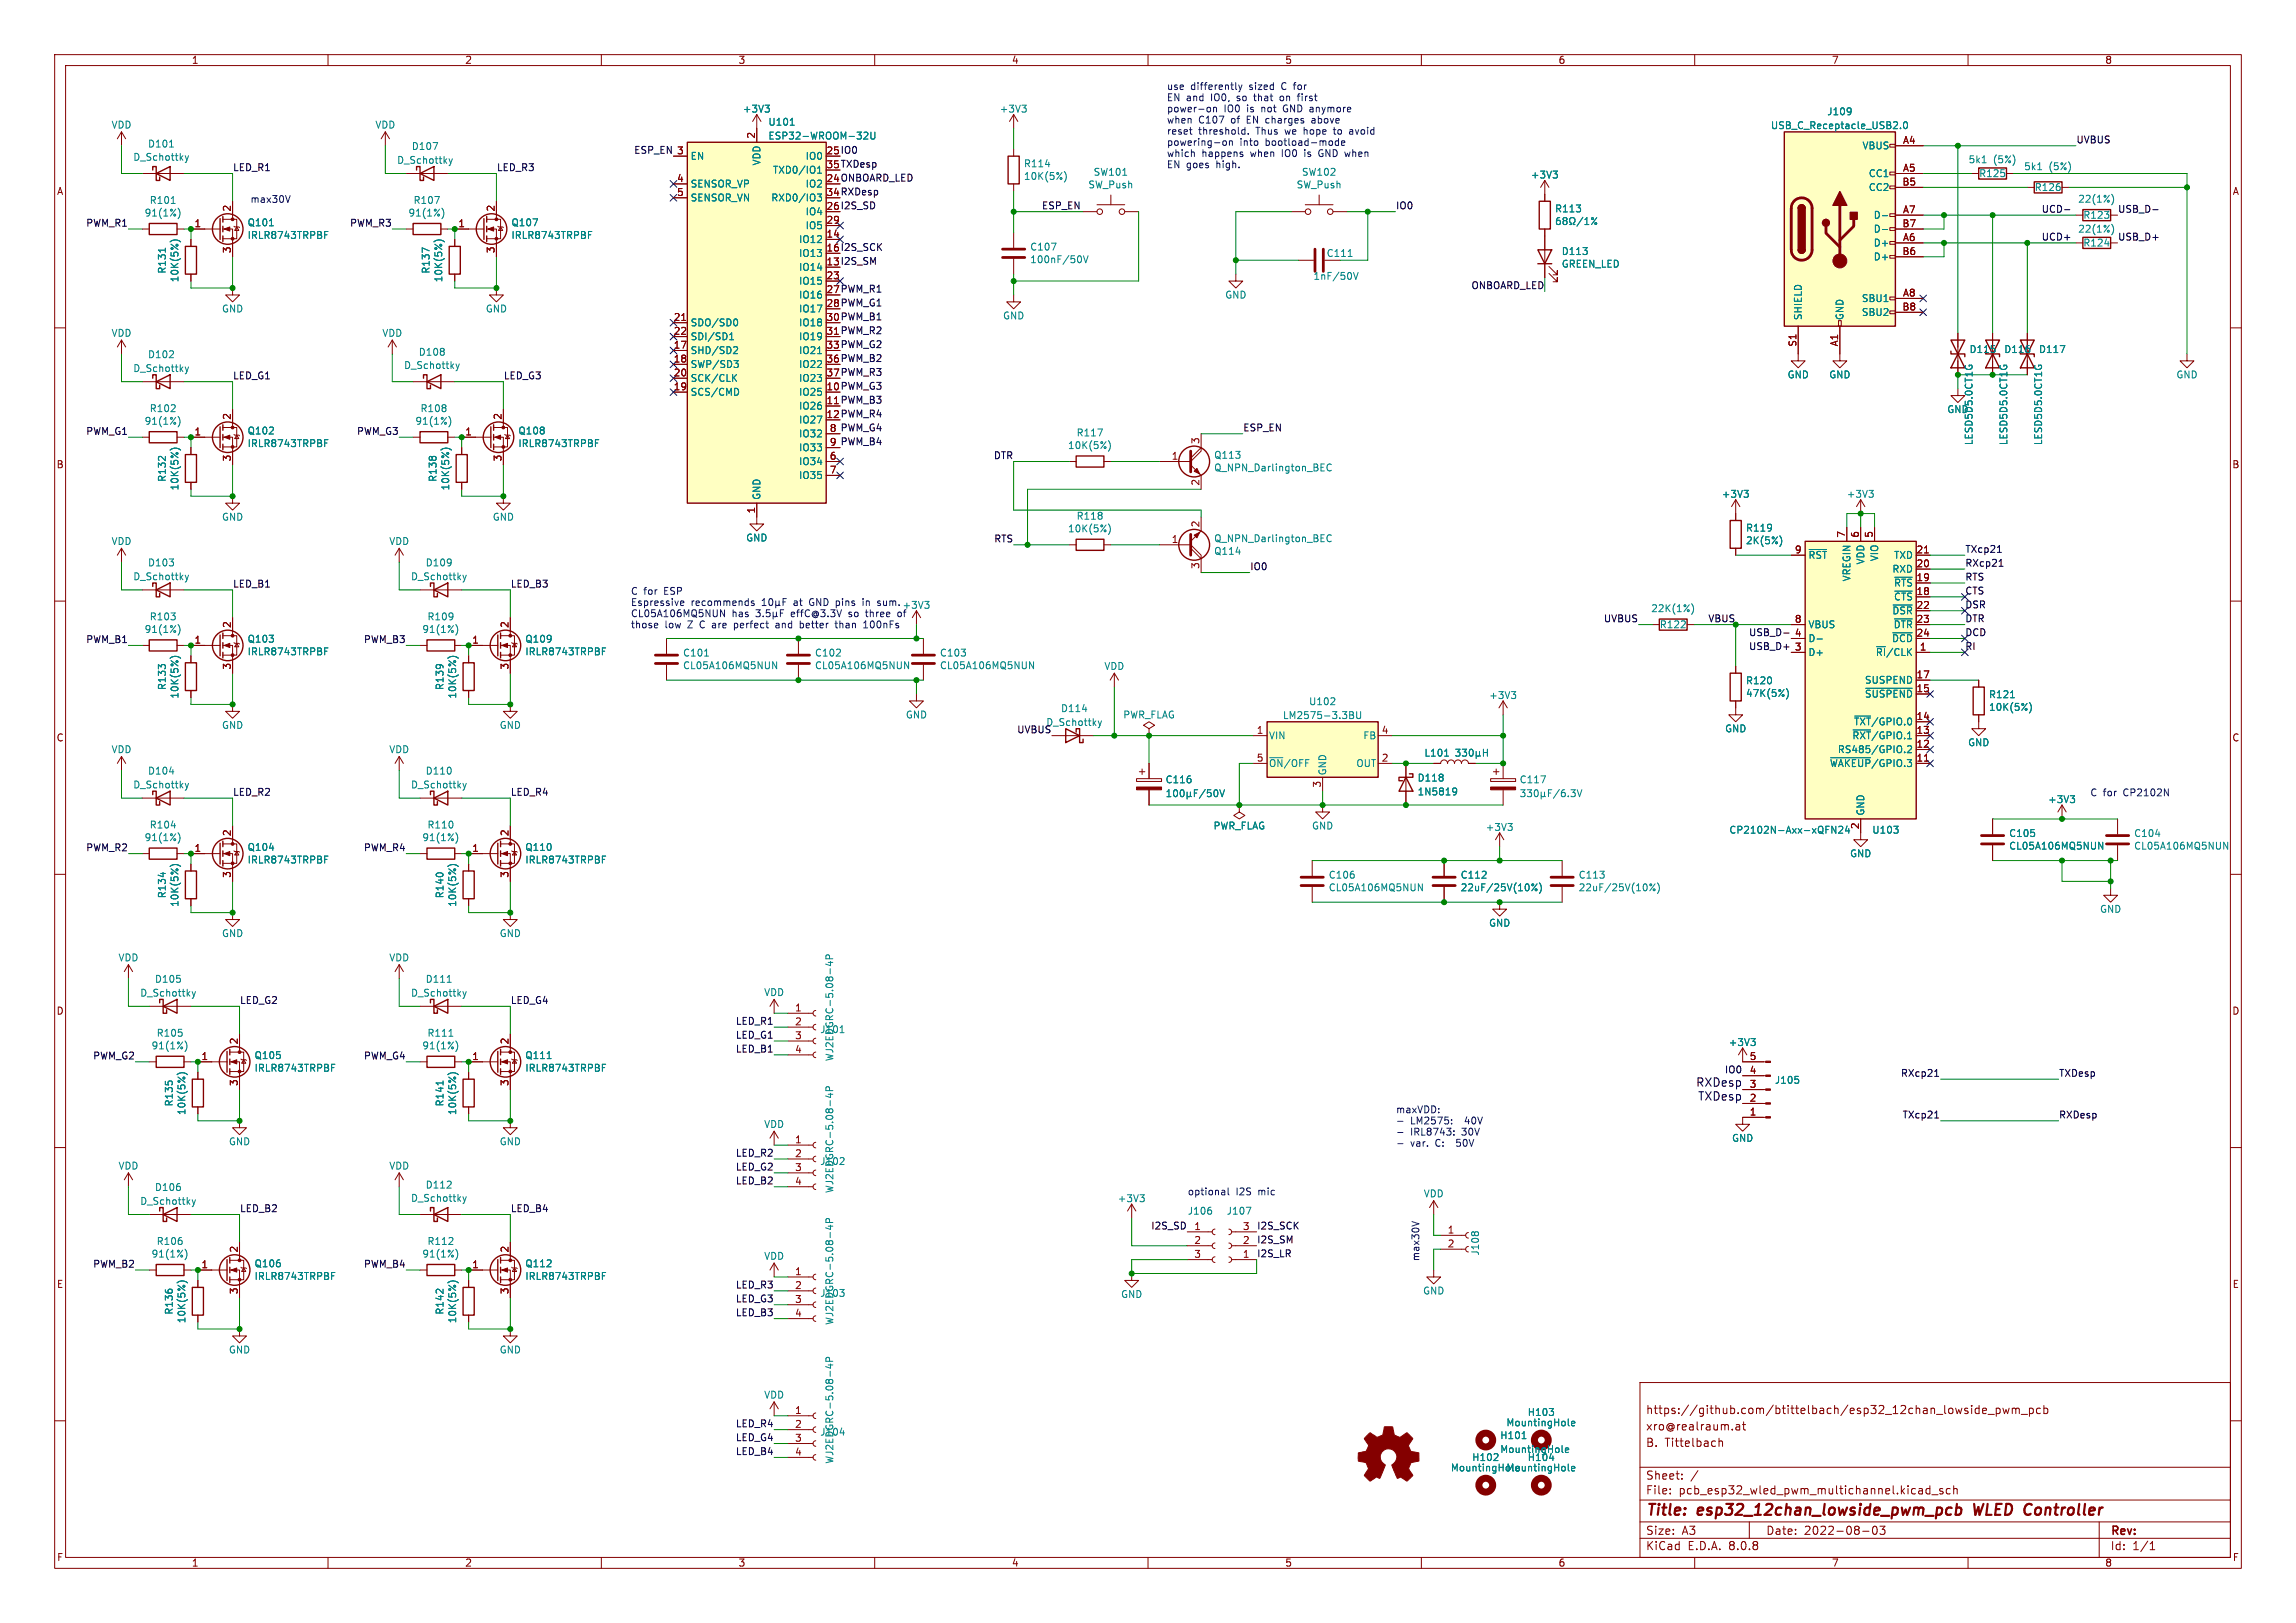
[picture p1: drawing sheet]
<svg xmlns="http://www.w3.org/2000/svg" width="420mm" height="297mm" viewBox="0 0 420 297" stroke-linecap="round" stroke-linejoin="round" font-family="sans-serif">
<defs><g id="words">
<g font-size="2.8" fill="#840000">
<text x="301" y="277.9">Title:</text>
<text x="310.6" y="277.9">esp32_12chan_lowside_pwm_pcb</text>
<text x="361.9" y="277.9">WLED Controller</text>
</g>
<g font-size="2.1">
<text x="310.2" y="199">RXDesp</text>
<text x="310.6" y="201.5">TXDesp</text>
</g>
<g font-size="2.1" fill="#840000">
<text x="301" y="262">xro@realraum.at</text>
<text x="301" y="259">https://github.com/btittelbach/esp32_12chan_lowside_pwm_pcb</text>
<text x="301" y="265">B.</text>
<text x="304.5" y="265">Tittelbach</text>
<text x="301" y="273.7">File:</text>
<text x="301" y="271">Sheet:</text>
<text x="307.1" y="273.7">pcb_esp32_wled_pwm_multichannel.kicad_sch</text>
<text x="301" y="281.1">Size:</text>
<text x="307.6" y="281.1">A3</text>
<text x="323" y="281.1">Date:</text>
<text x="330" y="281.1">2022-08-03</text>
<text x="386" y="281.3">Rev:</text>
<text x="301" y="283.9">KiCad</text>
<text x="308.7" y="283.9">E.D.A.</text>
<text x="316.3" y="283.9">8.0.8</text>
<text x="386" y="283.9">Id:</text>
<text x="390.1" y="283.9">1/1</text>
</g>
<g font-size="1.8" fill="#840000">
<text x="35" y="11.9">1</text>
<text x="85" y="11.9">2</text>
<text x="135" y="11.9">3</text>
<text x="185" y="11.9">4</text>
<text x="235" y="11.9">5</text>
<text x="285" y="11.9">6</text>
<text x="335" y="11.9">7</text>
<text x="385" y="11.9">8</text>
<text x="123.8" y="28.3">3</text>
<text x="138.2" y="25.5" transform="rotate(-90 138.2 25.5)">2</text>
<text x="151.1" y="28.3">25 IO0</text>
<text x="151.1" y="28.3">25</text>
<text x="348" y="26.4">A4</text>
<text x="10.3" y="35.9">A</text>
<text x="123.8" y="33.4">4</text>
<text x="123.8" y="35.9">5</text>
<text x="151.1" y="33.4">24 ONBOARD_LED</text>
<text x="151.1" y="35.9">34 RXDesp</text>
<text x="151.1" y="30.9">35 TXDesp</text>
<text x="151.1" y="33.4">24</text>
<text x="151.1" y="35.9">34</text>
<text x="151.1" y="30.9">35</text>
<text x="347.9" y="34">B5</text>
<text x="348" y="31.5">A5</text>
<text x="408.3" y="35.9">A</text>
<text x="35.5" y="41.7">1</text>
<text x="42.3" y="38.8" transform="rotate(-90 42.3 38.8)">2</text>
<text x="83.7" y="41.7">1</text>
<text x="90.6" y="38.8" transform="rotate(-90 90.6 38.8)">2</text>
<text x="151.1" y="38.5">26 I2S_SD</text>
<text x="151.1" y="41">29</text>
<text x="151.1" y="38.5">26</text>
<text x="347.9" y="41.7">B7</text>
<text x="348" y="39.1">A7</text>
<text x="42.3" y="46.4" transform="rotate(-90 42.3 46.4)">3</text>
<text x="90.6" y="46.4" transform="rotate(-90 90.6 46.4)">3</text>
<text x="151.1" y="43.6">14</text>
<text x="151.1" y="46.1">16 I2S_SCK</text>
<text x="151.1" y="46.1">16</text>
<text x="347.9" y="46.7">B6</text>
<text x="348" y="44.2">A6</text>
<text x="151.1" y="48.6">13 I2S_SM</text>
<text x="151.1" y="51.2">23</text>
<text x="151.1" y="53.7">27 PWM_R1</text>
<text x="151.1" y="48.6">13</text>
<text x="151.1" y="53.7">27</text>
<text x="123.1" y="58.8">21</text>
<text x="151.1" y="56.3">28 PWM_G1</text>
<text x="151.1" y="58.8">30 PWM_B1</text>
<text x="151.1" y="56.3">28</text>
<text x="151.1" y="58.8">30</text>
<text x="347.9" y="56.9">B8</text>
<text x="348" y="54.4">A8</text>
<text x="123.1" y="63.9">17</text>
<text x="123.1" y="61.3">22</text>
<text x="151.1" y="61.3">31 PWM_R2</text>
<text x="151.1" y="63.9">33 PWM_G2</text>
<text x="151.1" y="61.3">31</text>
<text x="151.1" y="63.9">33</text>
<text x="328.7" y="63.5" transform="rotate(-90 328.7 63.5)">S1</text>
<text x="336.3" y="63.5" transform="rotate(-90 336.3 63.5)">A1</text>
<text x="123.1" y="66.4">18</text>
<text x="123.1" y="71.5">19</text>
<text x="123.1" y="69">20</text>
<text x="151.1" y="71.5">10 PWM_G3</text>
<text x="151.1" y="66.4">36 PWM_B2</text>
<text x="151.1" y="69">37 PWM_R3</text>
<text x="151.1" y="71.5">10</text>
<text x="151.1" y="66.4">36</text>
<text x="151.1" y="69">37</text>
<text x="42.3" y="76.9" transform="rotate(-90 42.3 76.9)">2</text>
<text x="91.8" y="76.9" transform="rotate(-90 91.8 76.9)">2</text>
<text x="151.1" y="74">11 PWM_B3</text>
<text x="151.1" y="76.6">12 PWM_R4</text>
<text x="151.1" y="74">11</text>
<text x="151.1" y="76.6">12</text>
<text x="35.5" y="79.8">1</text>
<text x="85" y="79.8">1</text>
<text x="151.7" y="79.1">8</text>
<text x="151.7" y="81.7">9</text>
<text x="219.5" y="81.4" transform="rotate(-90 219.5 81.4)">3</text>
<text x="10.3" y="85.9">B</text>
<text x="42.3" y="84.5" transform="rotate(-90 42.3 84.5)">3</text>
<text x="91.8" y="84.5" transform="rotate(-90 91.8 84.5)">3</text>
<text x="151.7" y="84.2">6</text>
<text x="151.7" y="86.7">7</text>
<text x="214.2" y="84.2">1</text>
<text x="219.5" y="89" transform="rotate(-90 219.5 89)">2</text>
<text x="408.2" y="85.9">B</text>
<text x="138.2" y="94.1" transform="rotate(-90 138.2 94.1)">1</text>
<text x="214.2" y="99.4">1</text>
<text x="219.5" y="96.6" transform="rotate(-90 219.5 96.6)">2</text>
<text x="328.2" y="101.3">9</text>
<text x="337.6" y="98.5" transform="rotate(-90 337.6 98.5)">7</text>
<text x="340.1" y="98.5" transform="rotate(-90 340.1 98.5)">6</text>
<text x="342.6" y="98.5" transform="rotate(-90 342.6 98.5)">5</text>
<text x="350.5" y="101.3">21</text>
<text x="219.5" y="104.2" transform="rotate(-90 219.5 104.2)">3</text>
<text x="350.5" y="106.4">19</text>
<text x="350.5" y="103.9">20</text>
<text x="350.5" y="109">18</text>
<text x="350.5" y="111.5">22</text>
<text x="35.5" y="117.9">1</text>
<text x="42.3" y="115" transform="rotate(-90 42.3 115)">2</text>
<text x="86.3" y="117.9">1</text>
<text x="93.1" y="115" transform="rotate(-90 93.1 115)">2</text>
<text x="328.2" y="119.1">3</text>
<text x="328.2" y="116.6">4</text>
<text x="328.2" y="114">8</text>
<text x="350.5" y="114">23</text>
<text x="350.5" y="116.6">24</text>
<text x="351.1" y="119.1">1</text>
<text x="42.3" y="122.6" transform="rotate(-90 42.3 122.6)">3</text>
<text x="93.1" y="122.6" transform="rotate(-90 93.1 122.6)">3</text>
<text x="350.5" y="124.2">17</text>
<text x="350.5" y="131.8">14</text>
<text x="350.5" y="126.7">15</text>
<text x="10.3" y="135.9">C</text>
<text x="229.8" y="134.4">1</text>
<text x="252.7" y="134.4">4</text>
<text x="350.5" y="136.9">12</text>
<text x="350.5" y="134.4">13</text>
<text x="408.2" y="135.9">C</text>
<text x="229.8" y="139.4">5</text>
<text x="252.7" y="139.4">2</text>
<text x="350.5" y="139.4">11</text>
<text x="241.7" y="144.2" transform="rotate(-90 241.7 144.2)">3</text>
<text x="35.5" y="156">1</text>
<text x="42.3" y="153.1" transform="rotate(-90 42.3 153.1)">2</text>
<text x="86.3" y="156">1</text>
<text x="93.1" y="153.1" transform="rotate(-90 93.1 153.1)">2</text>
<text x="340.1" y="151.8" transform="rotate(-90 340.1 151.8)">2</text>
<text x="42.3" y="160.7" transform="rotate(-90 42.3 160.7)">3</text>
<text x="93.1" y="160.7" transform="rotate(-90 93.1 160.7)">3</text>
<text x="10.3" y="185.9">D</text>
<text x="145.3" y="185.2">1</text>
<text x="408.2" y="185.9">D</text>
<text x="43.6" y="191.2" transform="rotate(-90 43.6 191.2)">2</text>
<text x="93.1" y="191.2" transform="rotate(-90 93.1 191.2)">2</text>
<text x="145.3" y="187.7">2</text>
<text x="145.3" y="190.2">3</text>
<text x="36.8" y="194.1">1</text>
<text x="86.3" y="194.1">1</text>
<text x="145.3" y="192.8">4</text>
<text x="320" y="196.6">4</text>
<text x="320" y="194.1">5</text>
<text x="43.6" y="198.8" transform="rotate(-90 43.6 198.8)">3</text>
<text x="93.1" y="198.8" transform="rotate(-90 93.1 198.8)">3</text>
<text x="320" y="201.7">2</text>
<text x="320" y="199.1">3</text>
<text x="145.3" y="209.3">1</text>
<text x="320" y="204.2">1</text>
<text x="145.3" y="211.8">2</text>
<text x="145.3" y="214.4">3</text>
<text x="145.3" y="216.9">4</text>
<text x="218.4" y="225.2">1</text>
<text x="218.4" y="227.7">2</text>
<text x="227.3" y="227.7">2</text>
<text x="227.3" y="225.2">3</text>
<text x="264.7" y="225.8">1</text>
<text x="36.8" y="232.2">1</text>
<text x="43.6" y="229.3" transform="rotate(-90 43.6 229.3)">2</text>
<text x="86.3" y="232.2">1</text>
<text x="93.1" y="229.3" transform="rotate(-90 93.1 229.3)">2</text>
<text x="145.3" y="233.4">1</text>
<text x="218.4" y="230.3">3</text>
<text x="227.3" y="230.3">1</text>
<text x="264.7" y="228.3">2</text>
<text x="10.3" y="235.9">E</text>
<text x="43.6" y="236.9" transform="rotate(-90 43.6 236.9)">3</text>
<text x="93.1" y="236.9" transform="rotate(-90 93.1 236.9)">3</text>
<text x="145.3" y="236">2</text>
<text x="145.3" y="238.5">3</text>
<text x="408.3" y="235.9">E</text>
<text x="145.3" y="241">4</text>
<text x="145.3" y="258.8">1</text>
<text x="145.3" y="261.4">2</text>
<text x="145.3" y="263.9">3</text>
<text x="145.3" y="266.4">4</text>
<text x="10.3" y="285.9">F</text>
<text x="35" y="286.9">1</text>
<text x="85" y="286.9">2</text>
<text x="135" y="286.9">3</text>
<text x="185" y="286.9">4</text>
<text x="235" y="286.9">5</text>
<text x="285" y="286.9">6</text>
<text x="335" y="286.9">7</text>
<text x="385" y="286.9">8</text>
<text x="408.3" y="285.9">F</text>
</g>
<g font-size="1.8" fill="#0000c2">
<text x="213.4" y="16.6">use</text>
<text x="217.8" y="16.6">differently</text>
<text x="228.6" y="16.6">sized</text>
<text x="234.7" y="16.6">C for</text>
<text x="213.4" y="18.6">EN and</text>
<text x="213.4" y="20.6">power-on</text>
<text x="213.4" y="22.7">when</text>
<text x="219.2" y="22.7">C107</text>
<text x="221.6" y="18.6">IO0,</text>
<text x="223.9" y="20.6">IO0</text>
<text x="225.3" y="22.7">of</text>
<text x="226.5" y="18.6">so</text>
<text x="228.2" y="20.6">is</text>
<text x="228.4" y="22.7">EN charges</text>
<text x="229.9" y="18.6">that</text>
<text x="231" y="20.6">not</text>
<text x="234.8" y="18.6">on</text>
<text x="235.2" y="20.6">GND anymore</text>
<text x="238.3" y="18.6">first</text>
<text x="240.6" y="22.7">above</text>
<text x="213.4" y="24.7">reset</text>
<text x="213.4" y="26.8">powering-on</text>
<text x="213.4" y="28.8">which</text>
<text x="219.2" y="24.7">threshold.</text>
<text x="219.9" y="28.8">happens</text>
<text x="226.8" y="26.8">into</text>
<text x="228.9" y="28.8">when</text>
<text x="229.9" y="24.7">Thus</text>
<text x="231.6" y="26.8">bootload-mode</text>
<text x="234.8" y="28.8">IO0</text>
<text x="235.4" y="24.7">we</text>
<text x="239" y="24.7">hope</text>
<text x="239.1" y="28.8">is</text>
<text x="241.9" y="28.8">GND when</text>
<text x="244.7" y="24.7">to</text>
<text x="247.7" y="24.7">avoid</text>
<text x="213.4" y="30.9">EN goes</text>
<text x="222.6" y="30.9">high.</text>
<text x="45.7" y="37.2">max30V</text>
<text x="115.3" y="108.9">C for</text>
<text x="115.3" y="111">Espressive</text>
<text x="115.3" y="113">CL05A106MQ5NUN</text>
<text x="121.6" y="108.9">ESP</text>
<text x="126.4" y="111">recommends</text>
<text x="133.9" y="113">has</text>
<text x="145" y="113">effC@3.3V</text>
<text x="145.5" y="111">at</text>
<text x="155.7" y="113">so</text>
<text x="158.7" y="111">in</text>
<text x="159.1" y="113">three</text>
<text x="161.6" y="111">sum.</text>
<text x="165" y="111.6">+3V3</text>
<text x="165.1" y="113">of</text>
<text x="115.3" y="115.1">those</text>
<text x="121.6" y="115.1">low</text>
<text x="125.9" y="115.1">Z</text>
<text x="128.3" y="115.1">C are</text>
<text x="135" y="115.1">perfect</text>
<text x="142.8" y="115.1">and</text>
<text x="147.4" y="115.1">better</text>
<text x="154.1" y="115.1">than</text>
<text x="159.5" y="115.1">100nFs</text>
<text x="382.3" y="145.8">C for</text>
<text x="388.5" y="145.8">CP2102N</text>
<text x="255.3" y="203.8">maxVDD:</text>
<text x="258" y="205.8">LM2575:</text>
<text x="258" y="207.9">IRL8743:</text>
<text x="258" y="209.9">var.</text>
<text x="262.7" y="209.9">C:</text>
<text x="266.9" y="209.9">50V</text>
<text x="267.5" y="207.9">30V</text>
<text x="268.3" y="205.8">40V</text>
<text x="217.2" y="218.8">optional</text>
<text x="226.1" y="218.8">I2S</text>
<text x="230.3" y="218.8">mic</text>
<text x="259.7" y="230.9" transform="rotate(-90 259.7 230.9)">max30V</text>
</g>
<g font-size="1.8" fill="#008484">
<text x="20.3" y="23.7">VDD</text>
<text x="68.6" y="23.7">VDD</text>
<text x="135.8" y="20.8">+3V3</text>
<text x="140.5" y="23.2">U101</text>
<text x="182.8" y="20.8">+3V3</text>
<text x="323.8" y="23.8">USB_C_Receptacle_USB2.0</text>
<text x="334.2" y="21.3">J109</text>
<text x="24.3" y="29.6">D_Schottky</text>
<text x="27" y="27.2">D101</text>
<text x="75.2" y="27.6">D107</text>
<text x="126.2" y="29.4">EN</text>
<text x="140.5" y="25.7">ESP32-WROOM-32U</text>
<text x="147.3" y="29.4">IO0</text>
<text x="340.6" y="27.5">VBUS</text>
<text x="72.5" y="30.2">D_Schottky</text>
<text x="126.2" y="34.5">SENSOR_VP</text>
<text x="139.3" y="30.4" transform="rotate(-90 139.3 30.4)">VDD</text>
<text x="141.3" y="32">TXD0/IO1</text>
<text x="147.3" y="34.5">IO2</text>
<text x="187.2" y="30.8">R114</text>
<text x="187.2" y="33.1">10K(5%)</text>
<text x="199" y="34.7">SW_Push</text>
<text x="200" y="32.4">SW101</text>
<text x="237.1" y="34.7">SW_Push</text>
<text x="238.1" y="32.4">SW102</text>
<text x="279.9" y="32.9">+3V3</text>
<text x="341.7" y="32.6">CC1</text>
<text x="341.7" y="35.2">CC2</text>
<text x="360" y="30.1">5k1</text>
<text x="361.9" y="32.6">R125</text>
<text x="364.6" y="30.1">(5%)</text>
<text x="370.2" y="31.3">5k1</text>
<text x="372.1" y="35.2">R126</text>
<text x="374.8" y="31.3">(5%)</text>
<text x="26.4" y="39.8">91(1%)</text>
<text x="27.3" y="37.5">R101</text>
<text x="45.2" y="41.6">Q101</text>
<text x="74.6" y="39.8">91(1%)</text>
<text x="75.6" y="37.5">R107</text>
<text x="93.5" y="41.6">Q107</text>
<text x="126.2" y="37.1">SENSOR_VN</text>
<text x="141" y="37.1">RXD0/IO3</text>
<text x="147.3" y="39.6">IO4</text>
<text x="284.4" y="39.1">R113</text>
<text x="342.6" y="40.2">D-</text>
<text x="380.1" y="37.3">22(1%)</text>
<text x="381" y="40.2">R123</text>
<text x="45.2" y="43.9">IRLR8743TRPBF</text>
<text x="93.5" y="43.9">IRLR8743TRPBF</text>
<text x="146.1" y="44.7">IO12</text>
<text x="146.1" y="47.2">IO13</text>
<text x="147.3" y="42.1">IO5</text>
<text x="188.4" y="46.1">C107</text>
<text x="242.6" y="47.2">C111</text>
<text x="285.6" y="46.9">D113</text>
<text x="342.6" y="45.3">D+</text>
<text x="342.6" y="47.9">D+</text>
<text x="342.6" y="42.8">D-</text>
<text x="380.1" y="42.8">22(1%)</text>
<text x="381" y="45.3">R124</text>
<text x="30.5" y="50.2" transform="rotate(-90 30.5 50.2)">R131</text>
<text x="32.8" y="51.7" transform="rotate(-90 32.8 51.7)">10K(5%)</text>
<text x="78.8" y="50.2" transform="rotate(-90 78.8 50.2)">R137</text>
<text x="81.1" y="51.7" transform="rotate(-90 81.1 51.7)">10K(5%)</text>
<text x="146.1" y="49.8">IO14</text>
<text x="146.1" y="52.3">IO15</text>
<text x="188.4" y="48.4">100nF/50V</text>
<text x="240.2" y="51.4">1nF/50V</text>
<text x="285.6" y="49.2">GREEN_LED</text>
<text x="40.5" y="57.4">GND</text>
<text x="88.8" y="57.4">GND</text>
<text x="126.2" y="59.9">SDO/SD0</text>
<text x="146.1" y="54.8">IO16</text>
<text x="146.1" y="57.4">IO17</text>
<text x="146.1" y="59.9">IO18</text>
<text x="183.4" y="58.6">GND</text>
<text x="224" y="54.8">GND</text>
<text x="329.8" y="58.7" transform="rotate(-90 329.8 58.7)">SHIELD</text>
<text x="337.4" y="58.7" transform="rotate(-90 337.4 58.7)">GND</text>
<text x="340.5" y="55.5">SBU1</text>
<text x="340.5" y="58">SBU2</text>
<text x="20.3" y="61.8">VDD</text>
<text x="27" y="65.7">D102</text>
<text x="69.8" y="61.8">VDD</text>
<text x="76.5" y="65.3">D108</text>
<text x="126.2" y="65">SHD/SD2</text>
<text x="126.2" y="62.5">SDI/SD1</text>
<text x="146.1" y="62.5">IO19</text>
<text x="146.1" y="65">IO21</text>
<text x="360.2" y="64.8">D115</text>
<text x="366.5" y="64.8">D116</text>
<text x="372.9" y="64.8">D117</text>
<text x="24.3" y="68.3">D_Schottky</text>
<text x="73.8" y="67.7">D_Schottky</text>
<text x="126.2" y="67.5">SWP/SD3</text>
<text x="126.2" y="70.1">SCK/CLK</text>
<text x="146.1" y="67.5">IO22</text>
<text x="146.1" y="70.1">IO23</text>
<text x="326.9" y="69.4">GND</text>
<text x="334.5" y="69.4">GND</text>
<text x="398" y="69.4">GND</text>
<text x="26.4" y="77.9">91(1%)</text>
<text x="27.3" y="75.6">R102</text>
<text x="75.9" y="77.9">91(1%)</text>
<text x="76.8" y="75.6">R108</text>
<text x="126.2" y="72.6">SCS/CMD</text>
<text x="146.1" y="72.6">IO25</text>
<text x="146.1" y="75.2">IO26</text>
<text x="146.1" y="77.7">IO27</text>
<text x="356.1" y="75.8">GND</text>
<text x="45.2" y="82">IRLR8743TRPBF</text>
<text x="45.2" y="79.7">Q102</text>
<text x="94.7" y="82">IRLR8743TRPBF</text>
<text x="94.7" y="79.7">Q108</text>
<text x="146.1" y="80.2">IO32</text>
<text x="146.1" y="82.8">IO33</text>
<text x="195.3" y="82.4">10K(5%)</text>
<text x="196.8" y="80.1">R117</text>
<text x="361" y="81.6" transform="rotate(-90 361 81.6)">LESD5D5.0CT1G</text>
<text x="367.4" y="81.6" transform="rotate(-90 367.4 81.6)">LESD5D5.0CT1G</text>
<text x="373.7" y="81.6" transform="rotate(-90 373.7 81.6)">LESD5D5.0CT1G</text>
<text x="30.5" y="88.3" transform="rotate(-90 30.5 88.3)">R132</text>
<text x="32.8" y="89.8" transform="rotate(-90 32.8 89.8)">10K(5%)</text>
<text x="80.1" y="88.3" transform="rotate(-90 80.1 88.3)">R138</text>
<text x="82.4" y="89.8" transform="rotate(-90 82.4 89.8)">10K(5%)</text>
<text x="146.1" y="85.3">IO34</text>
<text x="146.1" y="87.9">IO35</text>
<text x="222" y="84.2">Q113</text>
<text x="222" y="86.5">Q_NPN_Darlington_BEC</text>
<text x="40.5" y="95.5">GND</text>
<text x="90" y="95.5">GND</text>
<text x="139.3" y="91.6" transform="rotate(-90 139.3 91.6)">GND</text>
<text x="196.8" y="95.3">R118</text>
<text x="314.9" y="91.3">+3V3</text>
<text x="337.7" y="91.3">+3V3</text>
<text x="20.3" y="99.9">VDD</text>
<text x="71.1" y="99.9">VDD</text>
<text x="136.4" y="99.3">GND</text>
<text x="195.3" y="97.6">10K(5%)</text>
<text x="222" y="101.7">Q114</text>
<text x="222" y="99.4">Q_NPN_Darlington_BEC</text>
<text x="319.3" y="97.5">R119</text>
<text x="319.3" y="99.8">2K(5%)</text>
<text x="24.3" y="106.4">D_Schottky</text>
<text x="27" y="103.8">D103</text>
<text x="75.1" y="106.4">D_Schottky</text>
<text x="77.8" y="103.8">D109</text>
<text x="330.7" y="102.5">~{RST}</text>
<text x="338.7" y="106.5" transform="rotate(-90 338.7 106.5)">VREGIN</text>
<text x="341.2" y="103.4" transform="rotate(-90 341.2 103.4)">VDD</text>
<text x="343.8" y="102.8" transform="rotate(-90 343.8 102.8)">VIO</text>
<text x="346.1" y="105">RXD</text>
<text x="346.4" y="107.5">~{RTS}</text>
<text x="346.4" y="102.5">TXD</text>
<text x="27.3" y="113.7">R103</text>
<text x="78.1" y="113.7">R109</text>
<text x="301.9" y="112.2">22K(1%)</text>
<text x="346.1" y="112.6">~{DSR}</text>
<text x="346.4" y="110.1">~{CTS}</text>
<text x="26.4" y="116">91(1%)</text>
<text x="45.2" y="117.8">Q103</text>
<text x="77.2" y="116">91(1%)</text>
<text x="96" y="117.8">Q109</text>
<text x="303.5" y="115.2">R122</text>
<text x="330.7" y="117.7">D-</text>
<text x="330.7" y="115.2">VBUS</text>
<text x="346" y="117.7">~{DCD}</text>
<text x="346.3" y="115.2">~{DTR}</text>
<text x="45.2" y="120.1">IRLR8743TRPBF</text>
<text x="96" y="120.1">IRLR8743TRPBF</text>
<text x="124.9" y="120.3">C101</text>
<text x="124.9" y="122.7">CL05A106MQ5NUN</text>
<text x="149" y="120.3">C102</text>
<text x="149" y="122.7">CL05A106MQ5NUN</text>
<text x="171.8" y="120.3">C103</text>
<text x="171.8" y="122.7">CL05A106MQ5NUN</text>
<text x="201.9" y="122.8">VDD</text>
<text x="319.3" y="125.4">R120</text>
<text x="330.7" y="120.2">D+</text>
<text x="341" y="125.3">SUSPEND</text>
<text x="343" y="120.2">~{RI}/CLK</text>
<text x="30.5" y="126.4" transform="rotate(-90 30.5 126.4)">R133</text>
<text x="32.8" y="127.9" transform="rotate(-90 32.8 127.9)">10K(5%)</text>
<text x="81.3" y="126.4" transform="rotate(-90 81.3 126.4)">R139</text>
<text x="83.6" y="127.9" transform="rotate(-90 83.6 127.9)">10K(5%)</text>
<text x="165.6" y="131.7">GND</text>
<text x="194" y="130.5">D114</text>
<text x="205.4" y="131.7">PWR_FLAG</text>
<text x="234.6" y="131.8">LM2575-3.3BU</text>
<text x="239.4" y="129.2">U102</text>
<text x="272.3" y="128.1">+3V3</text>
<text x="319.3" y="127.7">47K(5%)</text>
<text x="341" y="127.9">~{SUSPEND}</text>
<text x="363.7" y="128">R121</text>
<text x="363.7" y="130.3">10K(5%)</text>
<text x="40.5" y="133.6">GND</text>
<text x="91.3" y="133.6">GND</text>
<text x="191.3" y="133.1">D_Schottky</text>
<text x="232" y="135.5">VIN</text>
<text x="249.3" y="135.5">FB</text>
<text x="315.5" y="134.2">GND</text>
<text x="338.7" y="135.5">~{RXT}/GPIO.1</text>
<text x="339" y="132.9">~{TXT}/GPIO.0</text>
<text x="359.9" y="136.8">GND</text>
<text x="20.3" y="138">VDD</text>
<text x="27" y="141.9">D104</text>
<text x="71.1" y="138">VDD</text>
<text x="77.8" y="141.9">D110</text>
<text x="213.1" y="143.5">C116</text>
<text x="232" y="140.6">~{ON}/OFF</text>
<text x="242.8" y="142" transform="rotate(-90 242.8 142)">GND</text>
<text x="248" y="140.6">OUT</text>
<text x="259.2" y="143.2">D118</text>
<text x="260.5" y="138.7">L101</text>
<text x="277.9" y="143.5">C117</text>
<text x="334.6" y="140.6">~{WAKEUP}/GPIO.3</text>
<text x="336.1" y="138">RS485/GPIO.2</text>
<text x="24.3" y="144.5">D_Schottky</text>
<text x="75.1" y="144.5">D_Schottky</text>
<text x="259.2" y="145.8">1N5819</text>
<text x="341.2" y="149.4" transform="rotate(-90 341.2 149.4)">GND</text>
<text x="374.5" y="147.2">+3V3</text>
<text x="26.4" y="154.1">91(1%)</text>
<text x="27.3" y="151.8">R104</text>
<text x="45.2" y="155.9">Q104</text>
<text x="77.2" y="154.1">91(1%)</text>
<text x="78.1" y="151.8">R110</text>
<text x="96" y="155.9">Q110</text>
<text x="221.9" y="152">PWR_FLAG</text>
<text x="239.9" y="152">GND</text>
<text x="271.7" y="152.2">+3V3</text>
<text x="316.2" y="152.8">CP2102N-Axx-xQFN24</text>
<text x="342.4" y="152.8">U103</text>
<text x="367.4" y="153.4">C105</text>
<text x="367.4" y="155.7">CL05A106MQ5NUN</text>
<text x="390.3" y="153.4">C104</text>
<text x="390.3" y="155.7">CL05A106MQ5NUN</text>
<text x="45.2" y="158.2">IRLR8743TRPBF</text>
<text x="96" y="158.2">IRLR8743TRPBF</text>
<text x="243" y="161">C106</text>
<text x="267.1" y="161">C112</text>
<text x="288.7" y="161">C113</text>
<text x="338.3" y="157.1">GND</text>
<text x="30.5" y="164.5" transform="rotate(-90 30.5 164.5)">R134</text>
<text x="32.8" y="166" transform="rotate(-90 32.8 166)">10K(5%)</text>
<text x="81.3" y="164.5" transform="rotate(-90 81.3 164.5)">R140</text>
<text x="83.6" y="166" transform="rotate(-90 83.6 166)">10K(5%)</text>
<text x="243" y="163.3">CL05A106MQ5NUN</text>
<text x="267.1" y="163.3">22uF/25V(10%)</text>
<text x="288.7" y="163.3">22uF/25V(10%)</text>
<text x="384" y="167.2">GND</text>
<text x="40.5" y="171.7">GND</text>
<text x="91.3" y="171.7">GND</text>
<text x="272.3" y="169.8">GND</text>
<text x="21.6" y="176.1">VDD</text>
<text x="71.1" y="176.1">VDD</text>
<text x="25.6" y="182.6">D_Schottky</text>
<text x="28.2" y="180">D105</text>
<text x="75.1" y="182.6">D_Schottky</text>
<text x="77.8" y="180">D111</text>
<text x="139.7" y="182.5">VDD</text>
<text x="28.6" y="189.9">R105</text>
<text x="78.1" y="189.9">R111</text>
<text x="149.9" y="189.3">J101</text>
<text x="316.1" y="191.6">+3V3</text>
<text x="27.6" y="192.2">91(1%)</text>
<text x="46.5" y="196.3">IRLR8743TRPBF</text>
<text x="46.5" y="194">Q105</text>
<text x="77.2" y="192.2">91(1%)</text>
<text x="96" y="196.3">IRLR8743TRPBF</text>
<text x="96" y="194">Q111</text>
<text x="152.6" y="194.3" transform="rotate(-90 152.6 194.3)">WJ2EDGRC-5.08-4P</text>
<text x="31.8" y="202.6" transform="rotate(-90 31.8 202.6)">R135</text>
<text x="81.3" y="202.6" transform="rotate(-90 81.3 202.6)">R141</text>
<text x="324.6" y="198.5">J105</text>
<text x="34.1" y="204.1" transform="rotate(-90 34.1 204.1)">10K(5%)</text>
<text x="41.8" y="209.8">GND</text>
<text x="83.6" y="204.1" transform="rotate(-90 83.6 204.1)">10K(5%)</text>
<text x="91.3" y="209.8">GND</text>
<text x="139.7" y="206.6">VDD</text>
<text x="316.7" y="209.1">GND</text>
<text x="21.6" y="214.2">VDD</text>
<text x="71.1" y="214.2">VDD</text>
<text x="149.9" y="213.4">J102</text>
<text x="25.6" y="220.7">D_Schottky</text>
<text x="28.2" y="218.1">D106</text>
<text x="75.1" y="220.1">D_Schottky</text>
<text x="77.8" y="217.7">D112</text>
<text x="152.6" y="218.4" transform="rotate(-90 152.6 218.4)">WJ2EDGRC-5.08-4P</text>
<text x="204.4" y="220.2">+3V3</text>
<text x="260.3" y="219.3">VDD</text>
<text x="217.2" y="222.5">J106</text>
<text x="224.3" y="222.5">J107</text>
<text x="27.6" y="230.3">91(1%)</text>
<text x="28.6" y="228">R106</text>
<text x="46.5" y="232.1">Q106</text>
<text x="77.2" y="230.3">91(1%)</text>
<text x="78.1" y="228">R112</text>
<text x="96" y="232.1">Q112</text>
<text x="139.7" y="230.7">VDD</text>
<text x="270.7" y="229.9" transform="rotate(-90 270.7 229.9)">J108</text>
<text x="46.5" y="234.4">IRLR8743TRPBF</text>
<text x="96" y="234.4">IRLR8743TRPBF</text>
<text x="149.9" y="237.5">J103</text>
<text x="205" y="237.7">GND</text>
<text x="260.2" y="237.1">GND</text>
<text x="31.8" y="240.7" transform="rotate(-90 31.8 240.7)">R136</text>
<text x="34.1" y="242.2" transform="rotate(-90 34.1 242.2)">10K(5%)</text>
<text x="81.3" y="240.7" transform="rotate(-90 81.3 240.7)">R142</text>
<text x="83.6" y="242.2" transform="rotate(-90 83.6 242.2)">10K(5%)</text>
<text x="152.6" y="242.6" transform="rotate(-90 152.6 242.6)">WJ2EDGRC-5.08-4P</text>
<text x="41.8" y="247.9">GND</text>
<text x="91.3" y="247.9">GND</text>
<text x="139.7" y="256.1">VDD</text>
<text x="149.9" y="262.9">J104</text>
<text x="274.3" y="263.6">H101</text>
<text x="275.5" y="261.2">MountingHole</text>
<text x="279.4" y="259.3">H103</text>
<text x="152.6" y="268" transform="rotate(-90 152.6 268)">WJ2EDGRC-5.08-4P</text>
<text x="265.3" y="269.5">MountingHoleMountingHole</text>
<text x="269.2" y="267.6">H102</text>
<text x="274.3" y="266.1">MountingHole</text>
<text x="279.4" y="267.6">H104</text>
</g>
<g font-size="1.8">
<text x="115.9" y="28.2">ESP_EN 3</text>
<text x="379.7" y="26.3">UVBUS</text>
<text x="42.5" y="31.4">LED_R1</text>
<text x="90.8" y="31.4">LED_R3</text>
<text x="15.7" y="41.6">PWM_R1</text>
<text x="63.9" y="41.6">PWM_R3</text>
<text x="190.5" y="38.4">ESP_EN</text>
<text x="255.3" y="38.4">IO0</text>
<text x="373.4" y="39">UCD-</text>
<text x="387.3" y="39">USB_D-</text>
<text x="373.4" y="44.1">UCD+</text>
<text x="387.3" y="44.1">USB_D+</text>
<text x="269.1" y="53">ONBOARD_LED</text>
<text x="42.5" y="69.5">LED_G1</text>
<text x="92.1" y="69.5">LED_G3</text>
<text x="15.7" y="79.7">PWM_G1</text>
<text x="65.2" y="79.7">PWM_G3</text>
<text x="151.7" y="79.1">8 PWM_G4</text>
<text x="151.7" y="81.7">9 PWM_B4</text>
<text x="227.3" y="79">ESP_EN</text>
<text x="181.7" y="84.1">DTR</text>
<text x="181.8" y="99.3">RTS</text>
<text x="359.4" y="101.3">TXcp21</text>
<text x="42.5" y="107.6">LED_B1</text>
<text x="93.3" y="107.6">LED_B3</text>
<text x="228.6" y="104.4">IO0</text>
<text x="359.4" y="103.8">RXcp21</text>
<text x="359.4" y="106.3">RTS</text>
<text x="293.3" y="114">UVBUS</text>
<text x="312.4" y="114">VBUS</text>
<text x="359.4" y="108.9">CTS</text>
<text x="359.4" y="111.4">DSR</text>
<text x="359.4" y="114">DTR</text>
<text x="15.7" y="117.8">PWM_B1</text>
<text x="66.5" y="117.8">PWM_B3</text>
<text x="319.8" y="119">USB_D+</text>
<text x="319.8" y="116.5">USB_D-</text>
<text x="359.4" y="119">RI</text>
<text x="359.4" y="116.5">DCD</text>
<text x="186" y="134.3">UVBUS</text>
<text x="42.5" y="145.7">LED_R2</text>
<text x="93.3" y="145.7">LED_R4</text>
<text x="15.7" y="155.9">PWM_R2</text>
<text x="66.5" y="155.9">PWM_R4</text>
<text x="43.8" y="183.8">LED_G2</text>
<text x="93.3" y="183.8">LED_G4</text>
<text x="134.5" y="190.2">LED_G1</text>
<text x="134.5" y="187.6">LED_R1</text>
<text x="16.9" y="194">PWM_G2</text>
<text x="66.5" y="194">PWM_G4</text>
<text x="134.5" y="192.7">LED_B1</text>
<text x="315.4" y="196.5">IO0</text>
<text x="347.6" y="197.1">RXcp21</text>
<text x="376.6" y="197.1">TXDesp</text>
<text x="347.9" y="204.8">TXcp21</text>
<text x="376.6" y="204.8">RXDesp</text>
<text x="134.5" y="214.3">LED_G2</text>
<text x="134.5" y="211.7">LED_R2</text>
<text x="43.8" y="221.9">LED_B2</text>
<text x="93.3" y="221.9">LED_B4</text>
<text x="134.5" y="216.8">LED_B2</text>
<text x="210.5" y="225.1">I2S_SD</text>
<text x="229.9" y="227.6">I2S_SM</text>
<text x="229.9" y="225.1">I2S_SCK</text>
<text x="16.9" y="232.1">PWM_B2</text>
<text x="66.5" y="232.1">PWM_B4</text>
<text x="229.9" y="230.2">I2S_LR</text>
<text x="134.5" y="235.9">LED_R3</text>
<text x="134.5" y="238.4">LED_G3</text>
<text x="134.5" y="241">LED_B3</text>
<text x="134.5" y="263.8">LED_G4</text>
<text x="134.5" y="261.3">LED_R4</text>
<text x="134.5" y="266.4">LED_B4</text>
</g>
</g></defs>
<g fill="none" stroke="#840000" stroke-width=".18">
<path d="M10 10h400v277h-400zM12 12h396v273h-396zM60 10v2M110 10v2M160 10v2M210 10v2M260 10v2M310 10v2M360 10v2M236.2 38.7h2.6M238.8 37.5h5M241.3 35.7v1.8"/>
<path d="M243.8 38.7h2.6M282.6 33v3.8M282.6 33l-.8 1.3M282.6 33l.7 1.3M226.1 50.2v1.2h1.2l-1.2 1.3-1.3-1.3h1.3M237.5 47.6h2.8M282.6 41.9v8.9M283.3 50l1.6 1.6v-.8v.8h-.8M283.3 48.8l1.6 1.5v-.8v.8h-.8M10 60h2M219.7 79.4v2.5M408 60h2"/>
<path d="M92.1 90.8v1.3h1.2l-1.2 1.2-1.3-1.2h1.3M212.1 99.7h5.7l1.9 1.9v.6M217.8 85.1l1.9 1.9v2.5M219.7 94.6v2.6l-1.9 1.9M219.7 81.9v.7l-1.9 1.9h-5.7M219.7 81.9l-1.9 1.9M10 110h2M85.7 118.1h5.4M91.6 118.1h1.7v5.1M91.6 116.3h2.5v3.6h-2.5M93.3 113v3.3M93.6 117.6l.1 .1h.8l.1 .2"/>
<path d="M94.1 117.7l.4 .7h-.8zM217.8 100.3l1.9 1.9M219.7 102.2v2.6M408 110h2M317.5 128.3v2.5h1.3l-1.3 1.3-1.3-1.3h1.3M317.5 121.9v1.3M10 160h2M76.8 156.2h1.3M76.8 146.1h7.7M83.2 156.2h1.3M85.7 156.2h5.4M85.7 158.1v1.3"/>
<path d="M91.6 156.2h1.7v5.1M91.6 154.4h2.5v3.6h-2.5M93.3 151.1v3.3M93.6 155.7l.1 .1h.8l.1 .2M94.1 155.8l.4 .7h-.8zM340.4 152.4v1.3h1.2l-1.2 1.2-1.3-1.2h1.3M408 160h2M42.5 167v1.3h1.3l-1.3 1.2-1.2-1.2h1.2M73 176.5l-.7 1.3M73 176.5v2.6M73 176.5l.8 1.3M85.7 164.5v1.2"/>
<path d="M10 210h2M141.6 207l-.8 1.3M141.6 207v2.6M141.6 207l.8 1.3M408 210h2M300 253h108v32h-108zM362 257.2v1.5M362 257.8l-.4-.1-.3 .3v.4l.1 .2h.6M362.7 258.2l.7-.2-.1-.2-.4-.1-.2 .2v.7h.6M363.7 258.8h1.1M365.2 257.8l.4-.1 .3 .3v.4l-.2 .2h-.5M365.2 257.7v1.5"/>
<path d="M366.4 257.7l.3 1 .2-.7 .3 .7 .3-1M368.1 257.8l.4-.1 .2 .2M368.1 257.7v1M368.7 257.9l.2-.2 .4 .1 .1 .9M368.7 257.9v.8M369.7 258.8h1.2M371.2 257.8l.5-.1 .2 .3v.4l-.1 .2h-.6M371.2 257.7v1.5M373.2 257.8l-.4-.1-.3 .3v.4l.2 .2h.5M373.9 257.8l.4-.1 .3 .3v.4l-.2 .2h-.5M373.9 257.2v1.5M10 260h2"/>
<path d="M300 278.5h108M300 274.5h108M300 268.5h108M305.5 273.2v.2M305.5 272.5v.1M307.7 270.5v.2M307.7 269.8v.1M310.6 269.1l-1.3 1.9M314.4 263.2v1.5M314.4 263.8l.3-.1 .3 .1 .1 .9M317.6 260.8h.6v.9M318.2 261l-.5 .1a.29 .29 0 0 0-.2 .3 .29 .29 0 0 0 .2 .3l.5-.1"/>
<path d="M318.7 260.7h.6M318.9 260.2v1.3l.4 .2M320 278.5v3M342.7 279.4a.81 .81 0 0 0 .3 1.4l.2-.2 .2-.4-.2-.8M344.8 279.3l-.5 .6 .4 .1v.6l-.2 .2h-.4l-.2-.2M353 271.9v1.5M353 272.5l-.4-.1-.3 .3v.4l.1 .2h.6M353.4 273.5h1.1M355.4 272.5l-.4-.1-.2 .2 .1 .2 .5 .2v.3h-.6M356.7 272.5l-.4-.1-.3 .3v.4l.2 .2h.5M357.4 272.5l.2-.1 .3 .1 .1 .9M357.4 271.9v1.5"/>
<path d="M384 278.5v6.5M408 260h2M60 285v2M110 285v2M160 285v2M210 285v2M260 285v2M300 281.5h108M310 285v2M340.7 280.2h1.2M360 285v2M393.3 283.6h.9"/>
<path d="M393.3 282.5l.4-.4v1.5"/>
<circle cx="239.3" cy="38.7" r=".51"/>
<circle cx="243.3" cy="38.7" r=".51"/>
</g>
<path d="M356.8 275.9l.2 .1M357.9 276l.2-.1 .5 .1 .2 .3-.1 .5a.66 .66 0 0 1-1 .3M358 275.2l-.3 2M361.1 275.2l.2 2 .6-1.4" fill="none" stroke="#840000" stroke-width=".4"/>
<g fill="none" stroke="#840000" stroke-width=".25">
<path d="M281.6 36.8h2v5.1h-2zM281.3 45.7h2.5l-1.2 2.6zM281.3 48.3h2.5M91.1 116.2v3.8M91.6 115.8v1M91.6 117.6v1M91.6 119.4v1M316.5 123.2h2v5.1h-2zM78.1 155.2h5.1v2h-5.1zM78.7 145.4v-.6h.7v2.5h.6v-.6M79.4 146.1l2.5-1.3v2.5zM84.7 159.4h2v5.1h-2z"/>
<path d="M91.1 154.3v3.8M91.6 153.9v1M91.6 155.7v1M91.6 157.5v1"/>
<circle cx="218.4" cy="84.5" r="2.82"/>
<circle cx="218.4" cy="99.7" r="2.82"/>
<circle cx="92.5" cy="118.1" r="2.79"/>
<circle cx="92.5" cy="156.2" r="2.79"/>
</g>
<g fill="#840000" stroke="#840000" stroke-width=".18">
<path d="M91.8 156.2l1-.4v.8z"/>
<path d="M91.8 118.1l1-.4v.8z"/>
<path d="M218.4 97.9l1.1-.5-.6 1z"/>
<path d="M218.4 86.2l.5-.5 .6 1z"/>
<circle cx="93.3" cy="158" r=".25"/>
<circle cx="93.3" cy="154.4" r=".25"/>
<circle cx="93.3" cy="119.9" r=".25"/>
<circle cx="93.3" cy="116.3" r=".25"/>
</g>
<g fill="none" stroke="#008484" stroke-width=".18">
<path d="M284.1 31.3h.8l-.5 .5M284.6 31.8l.3 .2v.3l-.3 .3M285.3 39.8l-.4 .1a.86 .86 0 0 0 0 1.2l.5-.1v-.5l-.2-.2-.4 .1-.1 .1M289.5 39.8l-1 1.6M292.1 39.8l-1 1.3M246.6 46.9h.7M247.6 49.9l.4 1.2 .4-1.2M286.2 40.4l-.3-.3 .3-.3h.2l.2 .3-.2 .3M286.2 40.4l-.3 .2 .1 .4 .2 .1 .3-.1 .1-.1v-.3l-.2-.2M286.2 40.4h.2M287.1 41.1h.3v-.2a.54 .54 0 0 1-.2-.8 .54 .54 0 0 1 .7-.2 .58 .58 0 0 1-.1 1v.2h.3M289.9 41.1h.7"/>
<path d="M289.9 40.2l.4-.4v1.3M243.5 98a.6 .6 0 0 0-.8 .4 .6 .6 0 0 0 .6 .7l.2-.1M243.5 85a.6 .6 0 0 0-.8 .5 .6 .6 0 0 0 .6 .7l.2-.1M110.2 119.2h.4M110.2 118.6h.6M326.8 126a1.46 1.46 0 0 1 0 1.9M81.9 158.6a1.46 1.46 0 0 1 1.9 0M83.4 152.4a1.46 1.46 0 0 1 0 1.9M84.7 143.4l.3 .8M85 144.2l-.3 .4M85.3 143.4l-.3 .8M110.2 157.3h.4"/>
<path d="M110.2 156.7h.6"/>
<circle cx="291.3" cy="40" r=".18"/>
<circle cx="291.9" cy="40.9" r=".18"/>
</g>
<path d="M240.5 45.6v4.1M242.1 45.6v4.1M217.8 97.8v3.8M217.8 82.6v3.8" fill="none" stroke="#840000" stroke-width=".51"/>
<path d="M330.2 99.1h20.3v50.8h-20.3z" fill="#ffffc2"/>
<path d="M184.4 28.6h2v5.1h-2zM196.8 83.4h5.1v2.1h-5.1zM330.2 99.1h20.3v50.8h-20.3zM78.1 193.3h5.1v2h-5.1zM78.7 183.5v-.6h.7v2.5h.6v-.6M79.4 184.2l2.5-1.3v2.5z" fill="none" stroke="#840000" stroke-width=".25"/>
<g fill="none" stroke="#840000" stroke-width=".18">
<path d="M185.4 21l-.7 1.2M185.4 21v2.5M185.4 27.3v1.3M185.4 33.7v1.2M185.4 21l.8 1.2M195.6 84.5h1.2M201.9 84.5h1.3M317.5 91.4l-.8 1.3M317.5 91.4v2.6M317.5 91.4l.8 1.3M337.8 96.5v2.6M340.4 91.4v2.6"/>
<path d="M340.4 96.5v2.6M340.4 91.4l-.8 1.3M340.4 91.4l.7 1.3M342.9 96.5v2.6M327.7 119.4h2.5M327.7 101.6h2.5M327.7 114.3h2.5M327.7 116.8h2.5M350.5 119.4h2.6M350.5 109.2h2.6M350.5 106.7h2.6M350.5 104.1h2.6"/>
<path d="M350.5 101.6h2.6M350.5 111.8h2.6M350.5 114.3h2.6M350.5 116.8h2.6M352 101.2h.8M350.5 139.7h2.6M350.5 137.2h2.6M350.5 134.6h2.6M350.5 132.1h2.6M350.5 127h2.6M350.5 124.5h2.6M352 139.3h.8"/>
<path d="M340.4 149.9v2.5M364.5 149.9v2.8M364.5 154.7v2.8M377.2 147.3l-.8 1.3M377.2 147.3v2.6M377.2 147.3l.8 1.3M386.1 162.6v1.2h1.2l-1.2 1.3-1.3-1.3h1.3M76.8 194.3h1.3M76.8 184.2h7.7M83.2 194.3h1.3"/>
</g>
<g fill="none" stroke="#008484" stroke-width=".18">
<path d="M186.9 19.2h.8l-.4 .5M187.5 19.7l.2 .3v.3l-.2 .2M191.2 30.1h.8M194.7 31.4a1.46 1.46 0 0 1 0 1.9M200.8 78.5h.9l-.6 1.3M202.7 80.6a1.46 1.46 0 0 1 0 2M319 89.7h.8l-.4 .5M319.6 90.2l.2 .3v.3l-.2 .2M341.9 89.7h.8l-.5 .5M342.4 90.2l.3 .3v.3l-.3 .2M330.9 100.6h3.2M332.4 116.9h.9"/>
<path d="M346.2 115.8h3.6M346.3 110.7h3.5M346.5 113.3h3.3M346.6 108.2h3.2M346.6 105.6h3.2M334.9 138.7h7.3M339 133.6h3.2M339.3 131h2.9M341.3 126h8.5M348.4 137.6v.1M348.9 136.6l.5-.1 .3 .3-.8 .9h.8M335.1 151.2l.7 1.3v-1.3"/>
<path d="M336.4 151.3l.4-.1 .3 .4-.8 .9h.8M337.9 151.1l-.3 .9h.8M338.2 151.6v.9M346.4 151.2h.8l-.4 .5M347.1 151.8v.5M378.7 145.6h.8l-.4 .5M379.2 146.1l.3 .2v.3l-.3 .3M383.9 154.1l.7 1.3v-1.3M81.8 179.8h.7M82.1 189.6h.8M83.4 190.5a1.46 1.46 0 0 1 0 1.9M84.7 181.5l.3 .8"/>
<path d="M85 182.3l-.3 .4M85.3 181.5l-.3 .8"/>
</g>
<path d="M362.5 154.4h4M362.5 152.9h4" fill="none" stroke="#840000" stroke-width=".51"/>
<path d="M125.7 26h25.4v66.1h-25.4z" fill="#ffffc2"/>
<g fill="none" stroke="#840000" stroke-width=".25">
<path d="M27.9 31.1v-.6h.7v2.5h.6v-.6M28.6 31.8l2.5-1.3v2.5zM40.8 39.6v1M76.2 31.1v-.6h.6v2.5h.7v-.6M76.8 31.8l2.6-1.3v2.5zM89 39.6v1M125.7 26h25.4v66.1h-25.4zM27.3 40.9h5.1v2h-5.1zM33.9 45.1h2v5.1h-2zM40.3 40v3.8M40.8 41.4v1M40.8 43.2v1"/>
<path d="M75.6 40.9h5v2h-5zM82.2 45.1h2v5.1h-2zM88.5 40v3.8M89 41.4v1M89 43.2v1M27.3 79h5.1v2h-5.1zM27.9 69.2v-.6h.7v2.5h.6v-.6M28.6 69.9l2.5-1.3v2.5zM40.3 78.1v3.8M40.8 77.7v1M40.8 79.5v1M76.8 79h5.1v2h-5.1z"/>
<path d="M77.5 69.2v-.6h.6v2.5h.6v-.6M78.1 69.9l2.5-1.3v2.5zM356.9 64.3v.5h2.5v.5M356.9 62.2h2.5l-2.5 5.1h2.5zM363.2 64.3v.5h2.6v.5M363.2 62.2h2.6l-2.6 5.1h2.6zM369.6 64.3v.5h2.5v.5M369.6 62.2h2.5l-2.5 5.1h2.5zM33.9 83.2h2v5.1h-2zM40.8 81.3v1M83.4 83.2h2.1v5.1h-2.1zM196.8 98.7h5.1v2h-5.1z"/>
<path d="M316.5 95.3h2v5h-2zM27.9 107.3v-.6h.7v2.5h.6v-.6M28.6 108l2.5-1.3v2.5zM78.1 117.1h5.1v2h-5.1zM78.7 107.3v-.6h.7v2.5h.6v-.6M79.4 108l2.5-1.3v2.5zM303.5 113.3h5.1v2h-5.1zM84.7 121.3h2v5.1h-2zM28.6 193.3h5.1v2h-5.1zM84.7 197.5h2v5.1h-2zM28.6 231.4h5.1v2h-5.1zM29.2 221.6v-.6h.6v2.5h.7v-.6"/>
<path d="M29.8 222.2l2.6-1.2v2.5zM35.2 235.6h2v5.1h-2zM41.5 230.5v3.8M42 230.1v1M42 231.9v1M42 233.7v1M78.1 231.4h5.1v2h-5.1zM78.7 221.6v-.6h.7v2.5h.6v-.6M79.4 222.2l2.5-1.2v2.5zM84.7 235.6h2v5.1h-2zM91.1 230.5v3.8M91.6 230.1v1"/>
<path d="M91.6 231.9v1M91.6 233.7v1"/>
<circle cx="41.7" cy="41.9" r="2.79"/>
<circle cx="89.9" cy="41.9" r="2.79"/>
<circle cx="41.7" cy="80" r="2.79"/>
<circle cx="42.9" cy="232.4" r="2.79"/>
<circle cx="92.5" cy="232.4" r="2.79"/>
</g>
<g fill="none" stroke="#840000" stroke-width=".18">
<path d="M22.2 24.1v2.6M22.2 24.1l-.7 1.3M22.2 24.1l.8 1.3M26 31.8h7.7M42.5 36.8v3.3M70.5 24.1l-.8 1.3M70.5 24.1v2.6M70.5 24.1l.7 1.3M74.3 31.8h7.6M90.8 36.8v3.3M123.2 28.6h2.5M123.2 33.7h2.5"/>
<path d="M123.2 36.2h2.5M138.4 23.5v2.5M198.1 38.7h2.6M200.7 37.5h5M203.2 35.7v1.8M205.7 38.7h2.6M26 41.9h1.3M32.4 41.9h1.3M34.9 43.8v1.3M34.9 50.2v1.2M34.9 41.9h5.4M40.8 41.9h1.7v5.1"/>
<path d="M40.8 40.1h2.5v3.6h-2.5M42.8 41.4l.1 .1h.8l.1 .2M43.3 41.5l.4 .7h-.8zM74.3 41.9h1.3M80.6 41.9h1.3M83.2 41.9h5.3M83.2 43.8v1.3M83.2 50.2v1.2M89 41.9h1.8v5.1M89 40.1h2.6v3.6h-2.6M90.8 52.7v1.3h1.3l-1.3 1.2-1.3-1.2h1.3M91.1 41.4l.1 .1h.7l.2 .2"/>
<path d="M91.6 41.5l.3 .7h-.7zM123.2 59.1h2.5M124.7 58.6h.7M151.1 43.8h2.6M151.1 51.4h2.6M151.1 41.3h2.6M185.4 42.5v2.8M185.4 47.4v2.8M22.2 62.2v2.6M22.2 62.2l-.7 1.3M22.2 62.2l.8 1.3M26 69.9h7.7"/>
<path d="M40.8 78.2h2.5v3.6h-2.5M42.5 74.9v3.3M42.8 79.5l.1 .1h.8l.1 .2M43.3 79.6l.4 .7h-.8zM71.8 62.2l-.8 1.3M71.8 62.2v2.6M71.8 62.2l.7 1.3M75.6 69.9h7.6M123.2 64.1h2.5M123.2 66.7h2.5M123.2 71.8h2.5M123.2 69.2h2.5"/>
<path d="M123.2 61.6h2.5M151.1 79.4h2.6M358.1 71.1v1.3h1.3l-1.3 1.3-1.2-1.3h1.2M358.1 61v7.6M364.5 61v7.6M370.8 61v7.6M26 80h1.3M32.4 80h1.3M34.9 80h5.4M34.9 81.9v1.3M34.9 88.3v1.2M40.8 80h1.7v5.1"/>
<path d="M42.5 90.8v1.3h1.3l-1.3 1.2-1.2-1.2h1.2M75.6 80h1.2M81.9 80h1.3M84.5 81.9v1.3M84.5 88.3v1.2M138.4 92.1v2.5M151.1 84.5h2.6M151.1 87h2.6M151.1 81.9h2.6M195.6 99.7h1.2M201.9 99.7h1.3M317.5 94v1.3"/>
<path d="M22.2 100.3l-.7 1.3M22.2 100.3v2.6M22.2 100.3l.8 1.3M26 108h7.7M76.8 108h7.7M76.8 118.1h1.3M83.2 118.1h1.3M302.3 114.3h1.2M308.6 114.3h1.3M317.5 100.3v1.3M85.7 120v1.3M85.7 126.4v1.2"/>
<path d="M93.3 128.9v1.3h1.3l-1.3 1.2-1.2-1.2h1.2M275 139.7v2.8M272.7 142.5h4.5v.5h-4.5zM273.2 141.2h1M273.7 140.7v1M275 144.5v2.8M285.7 157.5v2.8M387.3 149.9v2.8M387.3 154.7v2.8M93.3 167v1.3h1.3l-1.3 1.2-1.2-1.2h1.2M285.7 162.3v2.8M27.3 194.3h1.3"/>
<path d="M33.7 194.3h1.2M85.7 196.2v1.3M318.8 191.8v2.5h4.2M318.8 196.9h4.2M318.8 199.4h4.2M318.8 191.8l-.8 1.2M318.8 191.8l.7 1.2M23.5 214.6l-.8 1.3M23.5 214.6v2.6M23.5 214.6l.8 1.3M73 214.6l-.7 1.3M73 214.6v2.6"/>
<path d="M73 214.6l.8 1.3M85.7 202.6v1.2M144.1 217.2h4.6M144.1 214.6h4.6M144.1 212.1h4.6M144.1 209.6h4.6M149.2 216.7l-.3 .1-.2 .4 .2 .3 .3 .2M149.2 214.1l-.3 .2-.2 .3 .2 .4 .3 .1M149.2 211.6l-.3 .1-.2 .4 .2 .4 .3 .1M149.2 209l-.3 .2-.2 .4 .2 .3 .3 .2M318.8 201.9h4.2M323 204.5h-4.2v1.2h1.2l-1.2 1.3-1.3-1.3h1.3"/>
<path d="M27.3 232.4h1.3M27.3 222.2h7.6M33.7 232.4h1.2M36.2 234.3v1.3M36.2 232.4h5.3M42 232.4h1.8v5.1M42 230.6h2.6v3.6h-2.6M43.8 227.3v3.3M44.1 231.9l.1 .1h.8l.1 .2M44.6 232l.4 .7h-.8zM76.8 232.4h1.3M76.8 222.2h7.7"/>
<path d="M83.2 232.4h1.3M85.7 234.3v1.3M85.7 232.4h5.4M91.6 232.4h1.7v5.1M91.6 230.6h2.5v3.6h-2.5M93.3 227.3v3.3M93.6 231.9l.1 .1h.8l.1 .2M94.1 232l.4 .7h-.8zM141.6 231.1v2.6M141.6 231.1l-.8 1.3M141.6 231.1l.8 1.3M144.1 238.8h4.6"/>
<path d="M144.1 236.2h4.6M144.1 233.7h4.6M149.2 238.3l-.3 .1-.2 .4 .2 .3 .3 .2M149.2 235.7l-.3 .2-.2 .3 .2 .4 .3 .1M149.2 233.2l-.3 .1-.2 .4 .2 .3 .3 .2M36.2 240.7v1.2M43.8 243.2v1.3h1.3l-1.3 1.2-1.3-1.2h1.3M85.7 240.7v1.2M141.6 256.5l-.8 1.3M141.6 256.5v2.6M141.6 256.5l.8 1.3M144.1 259.1h4.6"/>
<path d="M144.1 241.3h4.6M149.2 258.6l-.3 .1-.2 .4 .2 .3 .3 .2M149.2 240.8l-.3 .1-.2 .4 .2 .4 .3 .1M144.1 266.7h4.6M144.1 264.2h4.6M144.1 261.6h4.6M149.2 266.2l-.3 .1-.2 .4 .2 .4 .3 .1M149.2 263.7l-.3 .1-.2 .4 .2 .3 .3 .2M149.2 261.1l-.3 .2-.2 .3 .2 .4 .3 .1"/>
<circle cx="201.2" cy="38.7" r=".51"/>
<circle cx="205.2" cy="38.7" r=".51"/>
</g>
<g fill="none" stroke="#008484" stroke-width=".18">
<path d="M31 26.9h.7M31.3 37.2h.8M32.6 38.1a1.46 1.46 0 0 1 0 1.9M33.9 28.5l.3 .8M34.2 29.3l-.3 .5M34.5 28.5l-.3 .8M79.2 26.1h.9l-.6 1.3M79.5 36h.9l-.6 1.2M80.8 38.1a1.46 1.46 0 0 1 0 1.9M82.1 29.1l.3 .8M82.4 29.9l-.3 .4M82.7 29.1l-.3 .8"/>
<path d="M144.6 22.9h.7M149.5 35.5h.8l-.4 .5 .3 .1v.6l-.2 .1-.4-.1M149.6 31.7h.7M149.6 30.8l.3-.4v1.3M158 24.3l.5-.1 .3 .3-.8 1h.8M159.3 24.2v1l.2 .3 .4-.1 .1-.2v-1M205.4 32.1h.7M30.2 45.4v.7M31.1 44.3a1.46 1.46 0 0 1 1.9 0M49.3 41.3h.7M59.4 43h.4M59.4 42.4h.6"/>
<path d="M78.5 45.9l-1.3-.5v.8M79.4 44.3a1.46 1.46 0 0 1 1.9 0M107.6 43h.5M107.6 42.4h.7M134.5 58.4a.68 .68 0 0 1 .4 .6 .68 .68 0 0 1-.4 .6M192.3 44.5h.9l-.6 1.3M197.5 46.8a.79 .79 0 0 1 0 1.3M198.2 46.8l.4 1.3 .4-1.3M32.6 76.2a1.46 1.46 0 0 1 0 1.9M33.9 67.2l.3 .8M34.2 68l-.3 .4M34.5 67.2l-.3 .8"/>
<path d="M82.1 76.2a1.46 1.46 0 0 1 0 1.9M83.4 66.6l.3 .8M83.7 67.4l-.3 .5M84 66.6l-.3 .8M133.5 62.2h.7M133.5 61.3l.3-.4v1.3M134.2 69.1l.5 .7M134.3 66h.7l-.4 .5 .4 .1v.4l-.2 .3h-.4M134.4 63.4l.4 .1 .1 .3-.8 .9h.8M134.7 68.5l-.7 .8M134.9 71.1l.2 .5-.2 .7M149.6 64.7h.7"/>
<path d="M359.5 66.9v.3M360.2 67.1v-.3h.4l.2 .3M365.9 66.9l-.1 .3M366.6 67.1v-.3h.4l.1 .3M372.2 66.9v.3M372.9 67.1v-.3h.4l.2 .3M376.9 63.2h.8l-.5 1.3M31.1 82.4a1.46 1.46 0 0 1 1.9 0M59.4 81.1h.4M59.4 80.5h.6M80.6 82.4a1.46 1.46 0 0 1 2 0M202.7 95.9a1.46 1.46 0 0 1 0 1.9"/>
<path d="M325.6 98.1a1.49 1.49 0 0 1 0 1.8M33.9 105.3l.3 .8M34.2 106.1l-.3 .4M34.5 105.3l-.3 .8M83.4 114.3a1.46 1.46 0 0 1 0 1.9M84.7 105.3l.3 .8M85 106.1l-.3 .4M85.3 105.3l-.3 .8M309.4 110.5a1.46 1.46 0 0 1 0 1.9M81.9 120.5a1.46 1.46 0 0 1 1.9 0M278.2 144.5h.8l-.5 .5 .4 .1v.6l-.2 .1-.5-.1M279.4 144.5h.8l-.5 .5 .4 .1v.6l-.2 .1-.5-.1"/>
<path d="M280.8 144.6l.2-.1a.68 .68 0 0 1 .4 .7 .68 .68 0 0 1-.4 .6l-.4-.5zM281.9 142h.8l-.5 1.3M281.9 145.6l.2 .2h.2l.2-.2M281.9 144.9v1.3M282.5 145.6l.2 .2M282.5 144.9v.7M283.2 145.1h.5M283.9 144.5h-.7v1.3M285.2 144.5l-1 1.6M286.2 144.5l-.4 .1a.86 .86 0 0 0 0 1.2l.5-.1v-.5l-.2-.2-.4 .1-.1 .1M286.9 145.7v.1M287.4 144.5h.7l-.4 .5 .4 .1v.6l-.2 .1-.5-.1"/>
<path d="M288.5 144.5l.4 1.3 .5-1.3M394.3 152.7h.8M406.8 154.1l.7 1.3v-1.3M302.8 161.7l-1 1.3M303.2 161.6a1.46 1.46 0 0 1 0 1.9M33.8 190.5a1.46 1.46 0 0 1 0 1.9M81 197.8v.7M81.9 196.7a1.46 1.46 0 0 1 1.9 0M151.7 199.6v-.6l-.2-.1h-.3l-.1 .7h1.2M320.3 190.1h.8l-.5 .4M320.8 190.5l.3 .3v.3l-.3 .2M328.4 197h.6"/>
<path d="M328.9 197.5l.1 .2-.1 .5M35.2 219.5l.3 .9M35.8 219.5l-.3 .9M84.7 219l.3 .8M85 219.8l-.3 .5M85.3 219l-.3 .8M151.5 200.2h.8M151.9 200.1v.8l-.9-.4M154.3 211.9l.1 .2-.1 .3-.7 .7h.8M32.4 234.8a1.46 1.46 0 0 1 1.9 0M33.8 228.6a1.46 1.46 0 0 1 0 1.9M35.5 220.4l-.3 .4"/>
<path d="M60.7 233.5h.4M60.7 232.9h.6M81.9 234.8a1.46 1.46 0 0 1 1.9 0M83.4 228.6a1.46 1.46 0 0 1 0 1.9M110.2 233.5h.4M110.2 232.9h.6M151.5 224.4h.8M151.7 223.7v-.6l-.2-.1h-.3l-.1 .7h1.2M151.9 224.2v.8l-.9-.3M153.6 236h.8l-.4 .4M154.3 236.5l.1 .2-.1 .5M151.5 249.8h.8"/>
<path d="M151.7 249.1v-.6l-.2-.1h-.3l-.1 .7h1.2M151.9 249.6v.8l-.9-.3M153.7 262.2h.8"/>
<circle cx="302" cy="161.9" r=".18"/>
<circle cx="302.6" cy="162.8" r=".18"/>
</g>
<path d="M183.4 47.1h4.1M183.4 45.6h4.1M385.3 154.4h4.1M385.3 152.9h4.1M283.7 162.1h4.1M283.7 160.5h4.1" fill="none" stroke="#840000" stroke-width=".51"/>
<g fill="#840000" stroke="#840000" stroke-width=".18">
<path d="M41 80l1-.4v.8z"/>
<path d="M41 41.9l1-.4v.8z"/>
<path d="M89.3 41.9l1-.4v.8z"/>
<path d="M91.8 232.4l1-.4v.8z"/>
<path d="M42.3 232.4l1-.4v.8z"/>
<path d="M323 194.2h.8v.2h-.8z"/>
<path d="M323 196.7h.8v.3h-.8z"/>
<path d="M323 199.3h.8v.2h-.8z"/>
<path d="M323 201.8h.8v.3h-.8z"/>
<path d="M323 204.3h.8v.3h-.8z"/>
<path d="M272.7 144h4.5v.5h-4.5z"/>
<circle cx="42.5" cy="81.8" r=".25"/>
<circle cx="42.5" cy="78.2" r=".25"/>
<circle cx="42.5" cy="43.7" r=".25"/>
<circle cx="42.5" cy="40.1" r=".25"/>
<circle cx="90.8" cy="43.7" r=".25"/>
<circle cx="90.8" cy="40.1" r=".25"/>
<circle cx="93.3" cy="234.2" r=".25"/>
<circle cx="93.3" cy="230.6" r=".25"/>
<circle cx="43.8" cy="234.2" r=".25"/>
<circle cx="43.8" cy="230.6" r=".25"/>
</g>
<path d="M326.4 24.1h20.3v35.6h-20.3z" fill="#ffffc2"/>
<g fill="none" stroke="#840000" stroke-width=".18">
<path d="M345.7 39.1h1v.5h-1zM345.7 34h1v.5h-1zM345.7 31.5h1v.5h-1zM345.7 26.4h1v.5h-1zM346.7 26.7h5.1M346.7 31.8h5.1M346.7 39.4h5.1M346.7 34.3h5.1M360.7 31.8h1.2M367 31.8h1.3M370.8 34.3h1.3M377.2 34.3h1.3"/>
<path d="M379.7 39.4h1.3M386.1 39.4h1.2M42.5 52.7v1.3h1.3l-1.3 1.2-1.2-1.2h1.2M185.4 54v1.2h1.3l-1.3 1.3-1.3-1.3h1.3M328.9 59.7v6.3h1.3l-1.3 1.3-1.2-1.3h1.2M336.3 58.7h.5v1h-.5zM336.5 59.7v6.3h1.3l-1.3 1.3-1.2-1.3h1.2M345.7 56.9h1v.5h-1zM345.7 54.4h1v.5h-1zM345.7 46.7h1v.5h-1zM345.7 44.2h1v.5h-1zM345.7 41.7h1v.5h-1z"/>
<path d="M346.7 44.5h5.1M346.7 54.6h5.1M346.7 47h5.1M346.7 41.9h5.1M346.7 57.2h5.1M379.7 44.5h1.3M386.1 44.5h1.2M90.3 78.2h2.5v3.6h-2.5M92.1 74.9v3.3M92.3 79.5l.2 .1h.7l.1 .2M92.8 79.6l.4 .7h-.7zM400 64.8v1.2h1.3l-1.3 1.3-1.2-1.3h1.2"/>
<path d="M84.5 80h5.3M90.3 80h1.8v5.1M26 118.1h1.3M32.4 118.1h1.3M34.9 118.1h5.4M40.8 118.1h1.7v5.1M40.8 116.3h2.5v3.6h-2.5M42.5 113v3.3M42.8 117.6l.1 .1h.8l.1 .2M43.3 117.7l.4 .7h-.8zM73 100.3l-.7 1.3M73 100.3v2.6"/>
<path d="M73 100.3l.8 1.3M168.9 116.8v2.8M22.2 138.4l-.7 1.3M22.2 138.4v2.6M22.2 138.4l.8 1.3M34.9 120v1.3M34.9 126.4v1.2M42.5 128.9v1.3h1.3l-1.3 1.2-1.2-1.2h1.2M73 138.4v2.6M73 138.4l-.7 1.3M73 138.4l.8 1.3M167.6 127v1.3h1.3l-1.3 1.2-1.2-1.2h1.2"/>
<path d="M168.9 121.7v2.8M192.4 134.6h7.6M203.8 123.2l-.7 1.3M203.8 123.2v2.5M203.8 123.2l.8 1.3M210.2 133.4l1-.7-1-.6-1 .6 1 .7v1.2M210.2 134.6h.1M210.2 139.7v2.8M26 156.2h1.3M26 146.1h7.7M32.4 156.2h1.3M34.9 158.1v1.3"/>
<path d="M34.9 156.2h5.4M40.8 156.2h1.7v5.1M40.8 154.4h2.5v3.6h-2.5M42.5 151.1v3.3M42.8 155.7l.1 .1h.8l.1 .2M43.3 155.8l.4 .7h-.8zM207.9 142.5h4.6v.5h-4.6zM208.4 141.2h1M208.9 140.7v1M210.2 144.5v2.8M226.7 147.3v1.3l1 .6-1 .7-1-.7 1-.6M226.7 147.3h.1"/>
<path d="M240 157.5v2.8M241.9 147.3v1.3h1.3l-1.3 1.3-1.2-1.3h1.2M264.2 157.5v2.8M274.3 152.4l-.7 1.3M274.3 152.4v2.5M274.3 152.4l.8 1.3M23.5 176.5l-.8 1.3M23.5 176.5v2.6M23.5 176.5l.8 1.3M34.9 164.5v1.2M240 162.3v2.8M264.2 162.3v2.8"/>
<path d="M274.3 165.1v1.3h1.3l-1.3 1.2-1.3-1.2h1.3M27.3 184.2h7.6M36.2 196.2v1.3M36.2 194.3h5.3M42 194.3h1.8v5.1M42 192.5h2.6v3.6h-2.6M43.8 189.2v3.3M44.1 193.8l.1 .1h.8l.1 .2M44.6 193.9l.4 .7h-.8zM85.7 194.3h5.4M91.6 194.3h1.7v5.1M91.6 192.5h2.5v3.6h-2.5"/>
<path d="M93.3 189.2v3.3M93.6 193.8l.1 .1h.8l.1 .2M94.1 193.9l.4 .7h-.8zM141.6 182.9l-.8 1.3M141.6 182.9v2.5M141.6 182.9l.8 1.3M144.1 193h4.6M144.1 190.5h4.6M144.1 188h4.6M144.1 185.4h4.6M149.2 192.5l-.3 .2-.2 .3 .2 .4 .3 .1M149.2 190l-.3 .1-.2 .4 .2 .4 .3 .1"/>
<path d="M149.2 187.5l-.3 .1-.2 .4 .2 .3 .3 .2M149.2 184.9l-.3 .2-.2 .3 .2 .4 .3 .1M36.2 202.6v1.2M43.8 205.1v1.3h1.3l-1.3 1.2-1.3-1.2h1.3M93.3 205.1v1.3h1.3l-1.3 1.2-1.2-1.2h1.2M262.3 219.7l-.8 1.3M262.3 219.7v2.5M262.3 219.7l.7 1.3M207 233v1.3h1.3l-1.3 1.3-1.3-1.3h1.3M207 220.3l-.8 1.3M207 220.3v2.6M207 220.3l.8 1.3"/>
<path d="M217.2 225.4h4.5M217.2 228h4.5M217.2 230.5h4.5M222.2 230l-.3 .1-.2 .4 .2 .4 .3 .1M222.2 227.5l-.3 .1-.2 .4 .2 .3 .3 .2M222.2 224.9l-.3 .2-.2 .3 .2 .4 .3 .1M224.8 224.9l.3 .2 .2 .3-.2 .4-.3 .1M224.8 227.5l.3 .1 .2 .4-.2 .3-.3 .2M224.8 230l.3 .2 .2 .3-.2 .4-.3 .1M225.3 225.4h4.6M225.3 228h4.6M225.3 230.5h4.6"/>
<path d="M262.3 232.4v1.3h1.2l-1.2 1.2-1.3-1.2h1.3M263.5 228.6h4.6M263.5 226.1h4.6M268.6 228.1l-.4 .1-.1 .4 .2 .4 .3 .1M268.6 225.6l-.4 .1-.1 .4 .2 .3 .3 .2M93.3 243.2v1.3h1.3l-1.3 1.2-1.2-1.2h1.2"/>
</g>
<g fill="none" stroke="#840000" stroke-width=".25">
<path d="M326.4 24.1h20.3v35.6h-20.3zM328.9 38.1a.64 .64 0 0 1 .7-.6 .64 .64 0 0 1 .6 .6M361.9 30.7h5.1v2.1h-5.1zM372.1 33.3h5.1v2h-5.1zM381 38.4h5.1v2h-5.1zM328.9 45.7a.64 .64 0 0 0 .7 .7 .64 .64 0 0 0 .6-.7M381 43.4h5.1v2.1h-5.1zM89.8 78.1v3.8M90.3 77.7v1M90.3 79.5v1M90.3 81.3v1M27.3 117.1h5.1v2h-5.1z"/>
<path d="M40.3 116.2v3.8M40.8 115.8v1M40.8 117.6v1M40.8 119.4v1M33.9 121.3h2v5.1h-2zM194.9 133.4l2.6 1.2-2.6 1.3zM196.8 134v-.6h.7v2.5h.6v-.6M27.3 155.2h5.1v2h-5.1zM27.9 145.4v-.6h.7v2.5h.6v-.6M28.6 146.1l2.5-1.3v2.5zM33.9 159.4h2v5.1h-2zM40.3 154.3v3.8"/>
<path d="M40.8 153.9v1M40.8 155.7v1M40.8 157.5v1M29.2 183.5v-.6h.6v2.5h.7v-.6M29.8 184.2l2.6-1.3v2.5zM35.2 197.5h2v5.1h-2zM41.5 192.4v3.8M42 192v1M42 193.8v1M42 195.6v1M91.1 192.4v3.8M91.6 192v1"/>
<path d="M91.6 193.8v1M91.6 195.6v1"/>
<circle cx="91.2" cy="80" r="2.79"/>
<circle cx="41.7" cy="118.1" r="2.79"/>
<circle cx="41.7" cy="156.2" r="2.79"/>
<circle cx="42.9" cy="194.3" r="2.79"/>
<circle cx="92.5" cy="194.3" r="2.79"/>
</g>
<path d="M328.2 36.8a1.91 1.91 0 0 1 2.1-.5 1.91 1.91 0 0 1 1.2 1.8v7.6a1.91 1.91 0 0 1-1.9 1.9 1.91 1.91 0 0 1-1.9-1.9v-7.7l.1-.7zM336.5 37.6v10.2M334 41.4v1.3l2.5 2.5M339.1 40.1v1.3l-2.6 2.5M166.9 119.9h4M166.9 121.4h4M238 162.1h4.1M238 160.5h4.1M262.1 162.1h4.1M262.1 160.5h4.1" fill="none" stroke="#840000" stroke-width=".51"/>
<g fill="#840000" stroke="#840000" stroke-width=".25">
<path d="M328.9 45.7h1.3a.64 .64 0 0 1-.6 .7 .64 .64 0 0 1-.7-.7z"/>
<path d="M328.9 38.1h1.3v7.6h-1.3z"/>
<path d="M329.1 37.7a.64 .64 0 0 1 .7-.2 .64 .64 0 0 1 .4 .6h-1.3z"/>
<path d="M336.5 35.1l1.3 2.5h-2.5z"/>
<path d="M338.5 38.9h1.2v1.2h-1.2z"/>
<circle cx="334" cy="40.8" r=".63"/>
</g>
<g fill="#840000" stroke="#840000" stroke-width=".18">
<path d="M90.6 80l1-.4v.8z"/>
<path d="M41 118.1l1-.4v.8z"/>
<path d="M207.9 144h4.6v.5h-4.6z"/>
<path d="M41 156.2l1-.4v.8z"/>
<path d="M250.1 262.7l.5-.5 .9 .6a.62 .62 0 0 0 1 0l.4-.2 .3-1.5h1.5l.1 .5a1.13 1.13 0 0 0 .8 1.2l.5 .2 1.3-.8 1 1-.4 .7a.75 .75 0 0 0-.1 1.2l.2 .5 1.4 .3 .1 1.5-1.5 .2v.2a1.23 1.23 0 0 0-.3 1.2l.6 1-.1 .1-.9 .9-.9-.5a.54 .54 0 0 0-.8 0l-1.1-2.3a2.33 2.33 0 0 0 .9-2 1.54 1.54 0 0 0-2.5-.7 1.54 1.54 0 0 0 .4 2.6l-1.1 2.4a.69 .69 0 0 0-1.1 .2l-.6 .3-1-1 .7-1.2-.2-.6a.71 .71 0 0 0-.9-.7l-.7-.2v-1.4l.4-.1a1.11 1.11 0 0 0 1.2-.7 .72 .72 0 0 0-.2-1.2l-.3-.7z"/>
<path d="M42.3 194.3l1-.4v.8z"/>
<path d="M91.8 194.3l1-.4v.8z"/>
<circle cx="336.6" cy="47.8" r="1.27"/>
<circle cx="92.1" cy="81.8" r=".25"/>
<circle cx="92.1" cy="78.2" r=".25"/>
<circle cx="42.5" cy="119.9" r=".25"/>
<circle cx="42.5" cy="116.3" r=".25"/>
<circle cx="42.5" cy="158" r=".25"/>
<circle cx="42.5" cy="154.4" r=".25"/>
<circle cx="43.8" cy="196.1" r=".25"/>
<circle cx="43.8" cy="192.5" r=".25"/>
<circle cx="93.3" cy="196.1" r=".25"/>
<circle cx="93.3" cy="192.5" r=".25"/>
</g>
<g fill="none" stroke="#008484" stroke-width=".18">
<path d="M338.5 19.8l.1 .7-.2 .4M338.6 20.3l-.1 .2M344.3 39.5h1M347.6 23.4v.1M348.3 22.4l.2-.1a.68 .68 0 0 1 .4 .6 .68 .68 0 0 1-.4 .6l-.3-.4zM362.6 29.8h.7M372.7 31.1h.8M386.3 35.6a1.46 1.46 0 0 1 0 1.9M344.3 42h1M385 44.6h.8M386.3 41a1.46 1.46 0 0 1 0 2M108.9 81.1h.4"/>
<path d="M108.9 80.5h.6M32.6 114.3a1.46 1.46 0 0 1 0 1.9M59.4 119.2h.4M59.4 118.6h.6M31.1 120.5a1.46 1.46 0 0 1 1.9 0M188.3 121.1l.8 1.3v-1.3M198 129.8h.8M200.9 131.9l.3 .9M201.2 132.8l-.3 .4M201.5 131.9l-.3 .9M29.8 159.7v.7M31 141.2h.8"/>
<path d="M31.1 158.6a1.46 1.46 0 0 1 1.9 0M31.3 151.1h.8M32.6 152.4a1.46 1.46 0 0 1 0 1.9M33.9 143.4l.3 .8M34.2 144.2l-.3 .4M34.5 143.4l-.3 .8M59.4 157.3h.4M59.4 156.7h.6M213.5 145.8h.7M213.5 144.9l.3-.4v1.3M214.8 144.6l.2-.1a.68 .68 0 0 1 .4 .7 .68 .68 0 0 1-.4 .6l-.3-.5zM216 144.6l.2-.1a.68 .68 0 0 1 .4 .7 .68 .68 0 0 1-.4 .6l-.3-.5z"/>
<path d="M217.1 145.6l.2 .2h.3l.2-.2M217.1 144.9v1.3M217.8 145.6l.1 .2M217.8 144.9v.7M218.5 145.1h.4M219.1 144.5h-.6v1.3M220.5 144.5l-1.1 1.6M221.5 144.5h-.6l-.1 .6 .2-.1 .4 .1 .2 .1-.1 .5-.2 .1-.5-.1M222.2 144.6l.1-.1a.68 .68 0 0 1 .5 .7 .68 .68 0 0 1-.5 .6 .84 .84 0 0 1-.1-1.2zM223.1 144.5l.5 1.3 .4-1.3M275.8 150.7h.8l-.4 .5M276.4 151.2l.2 .2v.3l-.2 .3"/>
<path d="M151.5 176.1h.8M151.7 175.5v-.7l-.2-.1-.3 .1-.1 .7h1.2M151.9 175.9v.8l-.9-.3M259.5 161.7l.7 1.3v-1.3M281.2 161.7l-1 1.3M281.6 161.6a1.46 1.46 0 0 1 0 1.9M32.4 196.7a1.46 1.46 0 0 1 1.9 0M35.2 181.5l.3 .8M35.5 182.3l-.3 .4M35.8 181.5l-.3 .8M60.7 195.4h.4M60.7 194.8h.6"/>
<path d="M100.1 193.7h.7M110.2 195.4h.4M110.2 194.8h.6M153.7 189h.7M208.5 218.6h.8l-.4 .5M209.1 219.1l.2 .3v.3l-.2 .2M221.5 221.5l.1 .2-.1 .4M228 220.9h.8l-.5 1.3M269.2 225.5l.2-.1 .3 .1M269.8 225.5l.2-.1 .4 .1M283.4 257.8h.8l-.4 .4M284.1 258.4v.5"/>
<path d="M273.2 267.3h.8M278.4 263.3h.7M285.7 265.6l.2 .2M286.3 265.4l.6-.1v-.3h-.4l-.2 .1 .1 .6h.5M286.9 260.7l.2 .2M286.9 269l.2 .2M287.5 260.5l.6-.1-.1-.3h-.3l-.2 .2v.6h.5M287.5 268.8l.6-.2-.1-.2-.3-.1-.2 .2v.6h.5"/>
<circle cx="280.4" cy="161.9" r=".18"/>
<circle cx="281" cy="162.8" r=".18"/>
</g>
<g fill="none" stroke="#840000" stroke-width="1.3">
<circle cx="271.8" cy="271.8" r="1.27"/>
<circle cx="271.8" cy="263.5" r="1.27"/>
<circle cx="281.9" cy="271.8" r="1.27"/>
<circle cx="281.9" cy="263.5" r="1.27"/>
</g>
<path d="M231.8 132.1h20.3v10.1h-20.3z" fill="#ffffc2"/>
<path d="M231.8 132.1h20.3v10.1h-20.3zM360.9 125.7h2.1v5.1h-2.1zM257.2 142.2l1.2 2.6h-2.5zM257.8 141.6h.6v.6h-2.5v.7h.6" fill="none" stroke="#840000" stroke-width=".25"/>
<g fill="none" stroke="#840000" stroke-width=".18">
<path d="M42.5 36.8v2.6M90.8 36.8v2.6M123.2 28.6h2.5M123.2 33.7h2.5M123.2 36.2h2.5M138.4 21l-.7 1.2M138.4 21v5M138.4 21l.8 1.2M282.6 35.6v1.2M346.7 26.7h5.1M346.7 31.8h5.1M346.7 39.4h5.1"/>
<path d="M346.7 34.3h5.1M34.9 41.9h2.6M34.9 43.8v1.3M34.9 50.2v1.2M42.5 44.5v2.5M83.2 41.9h2.5M83.2 43.8v1.3M83.2 50.2v1.2M90.8 44.5v2.5M123.2 59.1h2.5M124.7 58.6h.7M151.1 43.8h2.6"/>
<path d="M151.1 51.4h2.6M151.1 41.3h2.6M282.6 41.9v3.8M282.6 48.3v2.5M328.9 59.7v5.1M336.5 59.7v5.1M346.7 44.5h5.1M346.7 54.6h5.1M346.7 47h5.1M346.7 41.9h5.1M346.7 57.2h5.1M42.5 74.9v2.6"/>
<path d="M92.1 74.9v2.6M123.2 64.1h2.5M123.2 66.7h2.5M123.2 71.8h2.5M123.2 69.2h2.5M123.2 61.6h2.5M151.1 79.4h2.6M358.1 61v2.5M358.1 66v2.6M364.5 61v2.5M364.5 66v2.6M370.8 61v2.5"/>
<path d="M370.8 66v2.6M34.9 81.9v1.3M34.9 88.3v1.2M34.9 80h2.6M42.5 82.6v2.5M84.5 80h2.5M84.5 81.9v1.3M84.5 88.3v1.2M92.1 82.6v2.5M138.4 92.1v3.8h1.3l-1.3 1.3-1.2-1.3h1.2M151.1 84.5h2.6M151.1 87h2.6"/>
<path d="M151.1 81.9h2.6M317.5 94v1.3M337.8 96.5v2.6M340.4 96.5v2.6M342.9 96.5v2.6M34.9 118.1h2.6M42.5 113v2.6M85.7 118.1h2.6M93.3 113v2.6M121.9 116.8v2.8M146 116.8v2.8M167.6 111.8l-.7 1.2"/>
<path d="M167.6 111.8v2.5M167.6 111.8l.8 1.2M317.5 100.3v1.3M327.7 119.4h2.5M327.7 101.6h2.5M327.7 114.3h2.5M327.7 116.8h2.5M350.5 119.4h2.6M350.5 109.2h2.6M350.5 106.7h2.6M350.5 104.1h2.6M350.5 101.6h2.6"/>
<path d="M350.5 111.8h2.6M350.5 114.3h2.6M350.5 116.8h2.6M352 101.2h.8M34.9 120v1.3M34.9 126.4v1.2M42.5 120.7v2.5M85.7 120v1.3M85.7 126.4v1.2M93.3 120.7v2.5M121.9 121.7v2.8M146 121.7v2.8"/>
<path d="M210.2 139.7v2.8M229.2 134.6h2.6M229.2 139.7h2.6M252.1 134.6h2.5M252.1 139.7h2.5M257.2 139.7v7.6M262.3 139.7h1.2a.64 .64 0 0 1 .7-.6 .64 .64 0 0 1 .6 .6 .64 .64 0 0 1 .6-.6 .64 .64 0 0 1 .7 .6 .64 .64 0 0 1 .6-.6 .64 .64 0 0 1 .6 .6 .64 .64 0 0 1 .7-.6 .64 .64 0 0 1 .6 .6h1.3M275 128.3l-.8 1.2M275 128.3v2.5M275 128.3l.7 1.2M317.5 121.9v1.3M317.5 128.3v1.2"/>
<path d="M350.5 134.6h2.6M350.5 139.7h2.6M350.5 137.2h2.6M350.5 132.1h2.6M350.5 127h2.6M350.5 124.5h2.6M352 139.3h.8M361.9 130.8v2.6h1.3l-1.3 1.2-1.2-1.2h1.2M361.9 124.5v1.2M34.9 158.1v1.3M34.9 156.2h2.6M42.5 151.1v2.6"/>
<path d="M42.5 158.8v2.5M85.7 158.1v1.3M85.7 156.2h2.6M93.3 151.1v2.6M93.3 158.8v2.5M210.2 144.5v2.8M226.7 147.3h.1M241.9 142.2v2.6M264.2 157.5v2.8M340.4 149.9v2.5M364.5 149.9v2.8M364.5 154.7v2.8"/>
<path d="M34.9 164.5v1.2M85.7 164.5v1.2M264.2 162.3v2.8M36.2 194.3h2.5M36.2 196.2v1.3M43.8 189.2v2.6M43.8 196.9v2.5M85.7 194.3h2.6M85.7 196.2v1.3M93.3 189.2v2.6M93.3 196.9v2.5M318.8 199.4h3.8"/>
<path d="M318.8 196.9h3.8M318.8 194.3h3.8M36.2 202.6v1.2M85.7 202.6v1.2M318.8 204.5h3.8M318.8 201.9h3.8M36.2 232.4h2.5M36.2 234.3v1.3M43.8 227.3v2.6M43.8 234.9v2.6M85.7 234.3v1.3M85.7 232.4h2.6"/>
<path d="M93.3 227.3v2.6M93.3 234.9v2.6M36.2 240.7v1.2M85.7 240.7v1.2"/>
</g>
<g fill="none" stroke="#008484" stroke-width=".18">
<path d="M139.9 19.2h.8l-.4 .5M140.5 19.7l.2 .3v.3l-.2 .2M338.5 19.8l.1 .7-.2 .4M144.6 22.9h.7M149.5 35.5h.8l-.4 .5 .3 .1v.6l-.2 .1-.4-.1M149.6 31.7h.7M149.6 30.8l.3-.4v1.3M158 24.3l.5-.1 .3 .3-.8 1h.8M159.3 24.2v1l.2 .3 .4-.1 .1-.2v-1M284.1 31.3h.8l-.5 .5M284.6 31.8l.3 .2v.3l-.3 .3M285.3 39.8l-.4 .1a.86 .86 0 0 0 0 1.2l.5-.1v-.5l-.2-.2-.4 .1-.1 .1"/>
<path d="M289.5 39.8l-1 1.6M292.1 39.8l-1 1.3M338.6 20.3l-.1 .2M344.3 39.5h1M347.6 23.4v.1M348.3 22.4l.2-.1a.68 .68 0 0 1 .4 .6 .68 .68 0 0 1-.4 .6l-.3-.4zM30.2 45.4v.7M31.1 44.3a1.46 1.46 0 0 1 1.9 0M49.3 41.3h.7M59.4 43h.4M59.4 42.4h.6M78.5 45.9l-1.3-.5v.8"/>
<path d="M79.4 44.3a1.46 1.46 0 0 1 1.9 0M107.6 43h.5M107.6 42.4h.7M134.5 58.4a.68 .68 0 0 1 .4 .6 .68 .68 0 0 1-.4 .6M286.2 40.4l-.3-.3 .3-.3h.2l.2 .3-.2 .3M286.2 40.4l-.3 .2 .1 .4 .2 .1 .3-.1 .1-.1v-.3l-.2-.2M286.2 40.4h.2M287.1 41.1h.3v-.2a.54 .54 0 0 1-.2-.8 .54 .54 0 0 1 .7-.2 .58 .58 0 0 1-.1 1v.2h.3M289.9 41.1h.7M289.9 40.2l.4-.4v1.3M344.3 42h1M133.5 62.2h.7"/>
<path d="M133.5 61.3l.3-.4v1.3M134.2 69.1l.5 .7M134.3 66h.7l-.4 .5 .4 .1v.4l-.2 .3h-.4M134.4 63.4l.4 .1 .1 .3-.8 .9h.8M134.7 68.5l-.7 .8M134.9 71.1l.2 .5-.2 .7M149.6 64.7h.7M359.5 66.9v.3M360.2 67.1v-.3h.4l.2 .3M365.9 66.9l-.1 .3M366.6 67.1v-.3h.4l.1 .3M372.2 66.9v.3"/>
<path d="M372.9 67.1v-.3h.4l.2 .3M376.9 63.2h.8l-.5 1.3M31.1 82.4a1.46 1.46 0 0 1 1.9 0M59.4 81.1h.4M59.4 80.5h.6M80.6 82.4a1.46 1.46 0 0 1 2 0M108.9 81.1h.4M108.9 80.5h.6M319 89.7h.8l-.4 .5M319.6 90.2l.2 .3v.3l-.2 .2M325.6 98.1a1.49 1.49 0 0 1 0 1.8M59.4 119.2h.4"/>
<path d="M59.4 118.6h.6M110.2 119.2h.4M110.2 118.6h.6M169.2 110.1h.7l-.4 .4M169.7 110.5l.2 .3v.3l-.2 .2M330.9 100.6h3.2M332.4 116.9h.9M346.2 115.8h3.6M346.3 110.7h3.5M346.5 113.3h3.3M346.6 108.2h3.2M346.6 105.6h3.2"/>
<path d="M31.1 120.5a1.46 1.46 0 0 1 1.9 0M81.9 120.5a1.46 1.46 0 0 1 1.9 0M128.9 120.1h.7M141.3 121.1l.8 1.3v-1.3M165.5 121.1l.7 1.3v-1.3M243.4 129h.8M244.1 127.8v.4M246.9 130.2l.6 .1 .1 .3-.3 .2M246.9 130.8h.4M247.3 130.8l.3 .3v.3l-.7 .1M248.2 130.2v1.1l.2 .2 .4-.1 .1-.1v-1.1M264.3 138.4h.7"/>
<path d="M266.3 137.1h.8l-.5 .5 .4 .1v.6l-.2 .1-.5-.1M267.5 137.1h.8l-.5 .5 .4 .1v.6l-.2 .1-.5-.1M268.9 137.2l.2-.1a.68 .68 0 0 1 .4 .6 .68 .68 0 0 1-.4 .7l-.3-.5zM270 138.2l.2 .2h.2l.2-.2M270 137.5v1.3M270.6 138.2l.2 .2M270.6 137.5v.7M271.4 137.1v1.3M271.4 137.7h.7M272.1 137.1v1.3M276.5 126.6h.8l-.5 .4M277 127l.3 .3v.3l-.3 .2"/>
<path d="M326.8 126a1.46 1.46 0 0 1 0 1.9M334.9 138.7h7.3M339 133.6h3.2M339.3 131h2.9M341.3 126h8.5M348.4 137.6v.1M348.9 136.6l.5-.1 .3 .3-.8 .9h.8M367.8 127.7h.7M371.2 128.5a1.46 1.46 0 0 1 0 2M29.8 159.7v.7M31.1 158.6a1.46 1.46 0 0 1 1.9 0M59.4 157.3h.4"/>
<path d="M59.4 156.7h.6M81.9 158.6a1.46 1.46 0 0 1 1.9 0M110.2 157.3h.4M110.2 156.7h.6M213.5 145.8h.7M213.5 144.9l.3-.4v1.3M214.8 144.6l.2-.1a.68 .68 0 0 1 .4 .7 .68 .68 0 0 1-.4 .6l-.3-.5zM216 144.6l.2-.1a.68 .68 0 0 1 .4 .7 .68 .68 0 0 1-.4 .6l-.3-.5zM217.1 145.6l.2 .2h.3l.2-.2M217.1 144.9v1.3M217.8 145.6l.1 .2M217.8 144.9v.7"/>
<path d="M218.5 145.1h.4M219.1 144.5h-.6v1.3M220.5 144.5l-1.1 1.6M221.5 144.5h-.6l-.1 .6 .2-.1 .4 .1 .2 .1-.1 .5-.2 .1-.5-.1M222.2 144.6l.1-.1a.68 .68 0 0 1 .5 .7 .68 .68 0 0 1-.5 .6 .84 .84 0 0 1-.1-1.2zM223.1 144.5l.5 1.3 .4-1.3M265.8 144.3l.4-.1 .3 .2a.84 .84 0 0 1-.4 1.1h-.3M266.5 144.7l-.3 .3-.4-.1M335.1 151.2l.7 1.3v-1.3M336.4 151.3l.4-.1 .3 .4-.8 .9h.8M337.9 151.1l-.3 .9h.8M338.2 151.6v.9"/>
<path d="M346.4 151.2h.8l-.4 .5M347.1 151.8v.5M378.7 145.6h.8l-.4 .5M379.2 146.1l.3 .2v.3l-.3 .3M383.9 154.1l.7 1.3v-1.3M281.2 161.7l-1 1.3M281.6 161.6a1.46 1.46 0 0 1 0 1.9M32.4 196.7a1.46 1.46 0 0 1 1.9 0M60.7 195.4h.4M60.7 194.8h.6M81 197.8v.7M81.9 196.7a1.46 1.46 0 0 1 1.9 0"/>
<path d="M100.1 193.7h.7M110.2 195.4h.4M110.2 194.8h.6M320.3 190.1h.8l-.5 .4M320.8 190.5l.3 .3v.3l-.3 .2M328.4 197h.6M328.9 197.5l.1 .2-.1 .5M32.4 234.8a1.46 1.46 0 0 1 1.9 0M60.7 233.5h.4M60.7 232.9h.6M81.9 234.8a1.46 1.46 0 0 1 1.9 0M110.2 233.5h.4"/>
<path d="M110.2 232.9h.6M283.4 257.8h.8l-.4 .4M284.1 258.4v.5M273.2 267.3h.8M278.4 263.3h.7M285.7 265.6l.2 .2M286.3 265.4l.6-.1v-.3h-.4l-.2 .1 .1 .6h.5M286.9 260.7l.2 .2M286.9 269l.2 .2M287.5 260.5l.6-.1-.1-.3h-.3l-.2 .2v.6h.5M287.5 268.8l.6-.2-.1-.2-.3-.1-.2 .2v.6h.5"/>
<circle cx="291.3" cy="40" r=".18"/>
<circle cx="291.9" cy="40.9" r=".18"/>
<circle cx="280.4" cy="161.9" r=".18"/>
<circle cx="281" cy="162.8" r=".18"/>
</g>
<path d="M119.9 119.9h4.1M144 119.9h4.1M119.9 121.4h4.1M144 121.4h4.1" fill="none" stroke="#840000" stroke-width=".51"/>
<path d="M377.7 38.4h.9M393.8 38.4h1M326.3 115.8h1M365.4 101.1h.7M365.7 103.6h.7M365.9 102.5l.1-.1v1.2M353.9 197h.7M354.1 195.9l.2-.2v1.3M353.9 204.6h.7" fill="none" stroke="#000" stroke-width=".18"/>
<g fill="none" stroke="#0000c2" stroke-width=".18">
<path d="M221.2 19.6l.2 .3v.3l-.2 .3M222 19.8l.2-.2 .3 .1v.8M222 19.6v.9M226 16.2l.2 .2M226.6 15.5l.3 .9M226.9 16.4l-.3 .4M227.2 15.5l-.3 .9M234.3 17.6l-.2 .2 .2 .6M237.3 17.6h.5M237.7 17.2l-.2 .1v1.1M53.1 35.8l-.4 1.3M217.6 23.7h.5"/>
<path d="M217.8 24.5l.3 .1M218.3 27.8l.2 .2v.7M223.7 25.9l.2-.1 .4 .1v.5l-.1 .2h-.3l-.2-.1zM224.9 25.9l.2-.1h.3v.8M224.9 25.8v.8M227.2 28.2l.2 .2-.2 .3M227.2 27.8l.1 .1M227.4 23.7l.3 .1M227.7 24.5l-.3 .1M227.7 23.3v1.3M228.3 24.4v.2M240.1 21.7h-.1"/>
<path d="M240.1 22l-.2 .2 .2 .3M241.5 27.4l-.3 .5 .3 .7M243.9 23.7h.5M244.1 23.3v1.2M244.8 25.8h-.3l-.3 .2 .2 .6h.4M244.8 25.3v1.3M245.4 26.2l.6-.1-.1-.3h-.3l-.2 .1 .1 .7h.4M247.3 23.7l-.4 .1M247.3 24.1h-.3l-.2 .2 .1 .2 .4 .1M120.1 114.1l.2 .3-.6 .1M120.3 114.8l-.2 .1M124.5 110.6l.2 .2h.3"/>
<path d="M124.5 110.1l.2-.1h.2l.2 .1v.2l-.6 .1M131.8 111.6l.7 1.3v-1.3M134.3 114.1v1.2M134.3 114.8l.2 .1M134.5 114.1h-.2M137.9 110h-.3l-.2 .1 .1 .2 .4 .2v.3h-.5M138.3 111.6h.8l-.5 .5 .4 .1v.5l-.2 .2-.5-.2M139.4 110.8h.8M139.4 109.9l.4-.4v1.3M139.6 112.7v.2M140.8 109.7l.1-.2a.68 .68 0 0 1 .5 .7 .68 .68 0 0 1-.5 .6l-.3-.5zM140.8 111.6h-.6v.6l.1-.1h.5l.1 .2-.1 .4-.2 .2-.4-.2"/>
<path d="M141.4 112.7l.2 .2h.2l.2-.2M141.4 112v1.3M141.9 110.6l.2 .2h.2l.2-.2M141.9 110v1.2M142 112.7l.2 .2M142 112v.7M142.3 114.1h-.3M142.4 114.4h-.3l-.2 .2 .1 .2 .4 .1M142.5 110.6l.2 .2M142.5 110v.6M142.8 112.2h.4M143.2 110.1h.5"/>
<path d="M143.4 111.6h-.6v1.3M143.8 109.5h-.6v1.3M146.4 114.1h.3l.2 .1M146.4 113.6v1.3M146.9 114.8l-.2 .1-.3-.1M148.8 109.6a.59 .59 0 0 0-.7 .6 .59 .59 0 0 0 .7 .6l.1-.5h-.3M150.1 109.5v1.3l-.7-1.3v1.3M150.7 109.5a.64 .64 0 0 1 .8 .7 .64 .64 0 0 1-.8 .6zM152.7 114.1h.5M152.9 113.6v1.1l.3 .2M153 110h.3l.3 .2-.1 .6h-.5M153 110v1.2"/>
<path d="M154.1 109.5v.2M154.1 110v.8M154.7 110.1l.2-.1h.3l.1 .8M154.7 110v.8M156.3 110h-.3l-.2 .1 .1 .2 .4 .2v.3h-.5M157.9 109.5v.2M157.9 110v.8M158 114.9h.7M158 114l.4-.4v1.3M158.3 112h.5M158.5 111.6v1.2M160.5 110.2l.6 .4"/>
<path d="M161 110h-.3l-.2 .1M161.1 110.6l-.2 .2h-.4M164.5 112l-.3 .3v.3l.1 .2 .3 .1M223.9 217.8l.1 .2v.7M224 218.6l-.4 .1M224 218.1l-.4 .1M224.6 217.4v1.1l.2 .2M255.7 205.2h.9M255.7 207.2h.9M255.7 209.3h.9M265.5 205.6v.1M265.5 204.9v.1"/>
<path d="M266 207.6v.1M266 206.9v.2M258.3 223.5l1.3 .5"/>
</g>
<g fill="none" stroke="#008400" stroke-width=".18">
<path d="M22.2 26.7v5.1h3.8M33.7 31.8h8.8v5M70.5 26.7v5.1h3.8M81.9 31.8h8.9v5M185.4 38.7h12.7M185.4 23.5v3.8M185.4 34.9v7.6M208.3 38.7v12.7h-22.9M236.2 38.7h-10.1v11.5M246.4 38.7h8.9M250.2 38.7v8.9h-5.1M351.8 31.8h8.9"/>
<path d="M351.8 26.7h27.9M351.8 39.4h27.9M351.8 34.3h19M355.6 39.4v2.5h-3.8M358.1 26.7v34.3M364.5 39.4v21.6M368.3 31.8h31.7v33M378.5 34.3h21.5M23.5 41.9h2.5M33.7 41.9h1.2v1.9M42.5 47v5.7h-7.6v-1.3M71.8 41.9h2.5"/>
<path d="M81.9 41.9h1.3v1.9M90.8 47v5.7h-7.6v-1.3M185.4 50.2v3.8M226.1 47.6h11.4M282.6 50.8v2.5M351.8 44.5h27.9M355.6 44.5v2.5h-3.8M370.8 44.5v16.5M22.2 64.8v5.1h3.8M33.7 69.9h8.8v5M71.8 64.8v5.1h3.8M83.2 69.9h8.9v5"/>
<path d="M219.7 79.4h7.6M370.8 68.6h-12.7v2.5M23.5 80h2.5M33.7 80h1.2v1.9M42.5 85.1v5.7h-7.6v-1.3M73 80h2.6M83.2 80h1.3v1.9M92.1 85.1v5.7h-7.6v-1.3M185.4 99.7h10.2M195.6 84.5h-10.2v8.8h34.3v1.3M203.2 84.5h8.9M203.2 99.7h8.9"/>
<path d="M219.7 89.5h-31.7v10.2M337.8 96.5v-2.5h5.1v2.5M340.4 94v2.5M22.2 102.9v5.1h3.8M23.5 118.1h2.5M33.7 118.1h1.2v1.9M33.7 108h8.8v5M73 102.9v5.1h3.8M74.3 118.1h2.5M84.5 108h8.8v5M84.5 118.1h1.2v1.9M121.9 116.8h47"/>
<path d="M167.6 114.3v2.5M219.7 104.8h8.9M299.7 114.3h2.6M309.9 114.3h17.8M317.5 101.6h10.2M317.5 114.3v7.6M353.1 116.8h6.3M353.1 101.6h6.3M353.1 111.8h6.3M353.1 109.2h6.3M353.1 106.7h6.3M353.1 114.3h6.3"/>
<path d="M353.1 104.1h6.3M353.1 119.4h6.3M42.5 123.2v5.7h-7.6v-1.3M93.3 123.2v5.7h-7.6v-1.3M121.9 124.5h47M167.6 124.5v2.5M200 134.6h29.2M203.8 125.7v8.9M210.2 134.6v5.1M229.2 139.7h-2.5v7.6M254.6 139.7h7.7M254.6 134.6h20.4"/>
<path d="M275 130.8v8.9h-5.1M353.1 124.5h8.8M22.2 141v5.1h3.8M23.5 156.2h2.5M33.7 156.2h1.2v1.9M33.7 146.1h8.8v5M73 141v5.1h3.8M74.3 156.2h2.5M84.5 146.1h8.8v5M84.5 156.2h1.2v1.9M210.2 147.3h64.8M240 157.5h45.7"/>
<path d="M241.9 144.8v2.5M274.3 154.9v2.6M364.5 149.9h22.8M364.5 157.5h22.8M377.2 157.5v3.8h8.9M386.1 157.5v5.1M23.5 179.1v5.1h3.8M42.5 161.3v5.7h-7.6v-1.3M73 179.1v5.1h3.8M93.3 161.3v5.7h-7.6v-1.3M240 165.1h45.7M24.8 194.3h2.5"/>
<path d="M34.9 184.2h8.9v5M34.9 194.3h1.3v1.9M43.8 199.4v5.7h-7.6v-1.3M74.3 194.3h2.5M84.5 184.2h8.8v5M84.5 194.3h1.2v1.9M93.3 199.4v5.7h-7.6v-1.3M141.6 193h2.5M141.6 190.5h2.5M141.6 185.4h2.5M141.6 188h2.5M355 197.5h21.6"/>
<path d="M23.5 217.2v5h3.8M73 217.2v5h3.8M141.6 214.6h2.5M141.6 217.2h2.5M141.6 209.6h2.5M141.6 212.1h2.5M355 205.1h21.6M24.8 232.4h2.5M34.9 222.2h8.9v5.1M34.9 232.4h1.3v1.9M43.8 237.5v5.7h-7.6v-1.3M74.3 232.4h2.5"/>
<path d="M84.5 222.2h8.8v5.1M84.5 232.4h1.2v1.9M93.3 237.5v5.7h-7.6v-1.3M141.6 238.8h2.5M141.6 233.7h2.5M141.6 236.2h2.5M207 222.9v5.1h10.2M217.2 230.5h-10.2v2.5h22.9v-2.5M262.3 222.2v3.9h1.2M263.5 228.6h-1.2v3.8M141.6 241.3h2.5M141.6 259.1h2.5"/>
<path d="M141.6 266.7h2.5M141.6 264.2h2.5M141.6 261.6h2.5"/>
</g>
<g fill="none" stroke="#000084" stroke-width=".18">
<path d="M122.6 35.6l1.2 1.2M122.6 33l1.2 1.3M123.8 35.6l-1.2 1.2M123.8 33l-1.2 1.3M122.6 58.4l1.2 1.3M123.8 58.4l-1.2 1.3M153.1 40.7l1.2 1.2M153.1 50.8l1.2 1.2M153.1 43.2l1.2 1.2M154.3 40.7l-1.2 1.2M154.3 50.8l-1.2 1.2M154.3 43.2l-1.2 1.2"/>
<path d="M351.2 54l1.2 1.2M351.2 56.5l1.2 1.3M352.4 54l-1.2 1.2M352.4 56.5l-1.2 1.3M122.6 71.1l1.2 1.3M122.6 63.5l1.2 1.2M122.6 66.1l1.2 1.2M122.6 61l1.2 1.2M122.6 68.6l1.2 1.2M123.8 71.1l-1.2 1.3M123.8 63.5l-1.2 1.2M123.8 66.1l-1.2 1.2"/>
<path d="M123.8 61l-1.2 1.2M123.8 68.6l-1.2 1.2M153.1 86.4l1.2 1.2M153.1 83.8l1.2 1.3M154.3 86.4l-1.2 1.2M154.3 83.8l-1.2 1.3M358.8 116.2l1.2 1.2M358.8 118.8l1.2 1.2M358.8 108.6l1.2 1.2M358.8 111.2l1.2 1.2M360 116.2l-1.2 1.2M360 118.8l-1.2 1.2"/>
<path d="M360 108.6l-1.2 1.2M360 111.2l-1.2 1.2M352.5 139.1l1.2 1.2M352.5 126.4l1.2 1.2M352.5 134l1.2 1.2M352.5 131.5l1.2 1.2M352.5 136.6l1.2 1.2M353.7 139.1l-1.2 1.2M353.7 126.4l-1.2 1.2M353.7 134l-1.2 1.2M353.7 131.5l-1.2 1.2M353.7 136.6l-1.2 1.2"/>
</g>
<g fill="#008400" stroke="#008400" stroke-width=".18">
<circle cx="274.3" cy="165.1" r=".46"/>
<circle cx="264.2" cy="165.1" r=".46"/>
<circle cx="358.1" cy="26.7" r=".46"/>
<circle cx="364.5" cy="39.4" r=".46"/>
<circle cx="370.8" cy="44.5" r=".46"/>
<circle cx="400" cy="34.3" r=".46"/>
<circle cx="241.9" cy="147.3" r=".46"/>
<circle cx="226.7" cy="147.3" r=".46"/>
<circle cx="210.2" cy="134.6" r=".46"/>
<circle cx="264.2" cy="157.5" r=".46"/>
<circle cx="203.8" cy="134.6" r=".46"/>
<circle cx="257.2" cy="147.3" r=".46"/>
<circle cx="257.2" cy="139.7" r=".46"/>
<circle cx="275" cy="134.6" r=".46"/>
<circle cx="275" cy="139.7" r=".46"/>
<circle cx="377.2" cy="149.9" r=".46"/>
<circle cx="377.2" cy="157.5" r=".46"/>
<circle cx="386.1" cy="161.3" r=".46"/>
<circle cx="340.4" cy="94" r=".46"/>
<circle cx="386.1" cy="157.5" r=".46"/>
<circle cx="188" cy="99.7" r=".46"/>
<circle cx="185.4" cy="38.7" r=".46"/>
<circle cx="185.4" cy="51.4" r=".46"/>
<circle cx="250.2" cy="38.7" r=".46"/>
<circle cx="226.1" cy="47.6" r=".46"/>
<circle cx="317.5" cy="114.3" r=".46"/>
<circle cx="274.3" cy="157.5" r=".46"/>
<circle cx="355.6" cy="39.4" r=".46"/>
<circle cx="364.5" cy="68.6" r=".46"/>
<circle cx="355.6" cy="44.5" r=".46"/>
<circle cx="358.1" cy="68.6" r=".46"/>
<circle cx="207" cy="233" r=".46"/>
<circle cx="85.7" cy="232.4" r=".46"/>
<circle cx="36.2" cy="232.4" r=".46"/>
<circle cx="43.8" cy="243.2" r=".46"/>
<circle cx="93.3" cy="243.2" r=".46"/>
<circle cx="42.5" cy="167" r=".46"/>
<circle cx="85.7" cy="194.3" r=".46"/>
<circle cx="36.2" cy="194.3" r=".46"/>
<circle cx="43.8" cy="205.1" r=".46"/>
<circle cx="93.3" cy="205.1" r=".46"/>
<circle cx="146" cy="124.5" r=".46"/>
<circle cx="167.6" cy="124.5" r=".46"/>
<circle cx="167.6" cy="116.8" r=".46"/>
<circle cx="146" cy="116.8" r=".46"/>
<circle cx="93.3" cy="167" r=".46"/>
<circle cx="93.3" cy="128.9" r=".46"/>
<circle cx="85.7" cy="156.2" r=".46"/>
<circle cx="42.5" cy="52.7" r=".46"/>
<circle cx="90.8" cy="52.7" r=".46"/>
<circle cx="34.9" cy="41.9" r=".46"/>
<circle cx="83.2" cy="41.9" r=".46"/>
<circle cx="85.7" cy="118.1" r=".46"/>
<circle cx="84.5" cy="80" r=".46"/>
<circle cx="92.1" cy="90.8" r=".46"/>
<circle cx="42.5" cy="90.8" r=".46"/>
<circle cx="34.9" cy="80" r=".46"/>
<circle cx="34.9" cy="118.1" r=".46"/>
<circle cx="42.5" cy="128.9" r=".46"/>
<circle cx="34.9" cy="156.2" r=".46"/>
</g>
<use href="#words"/>
</svg>
